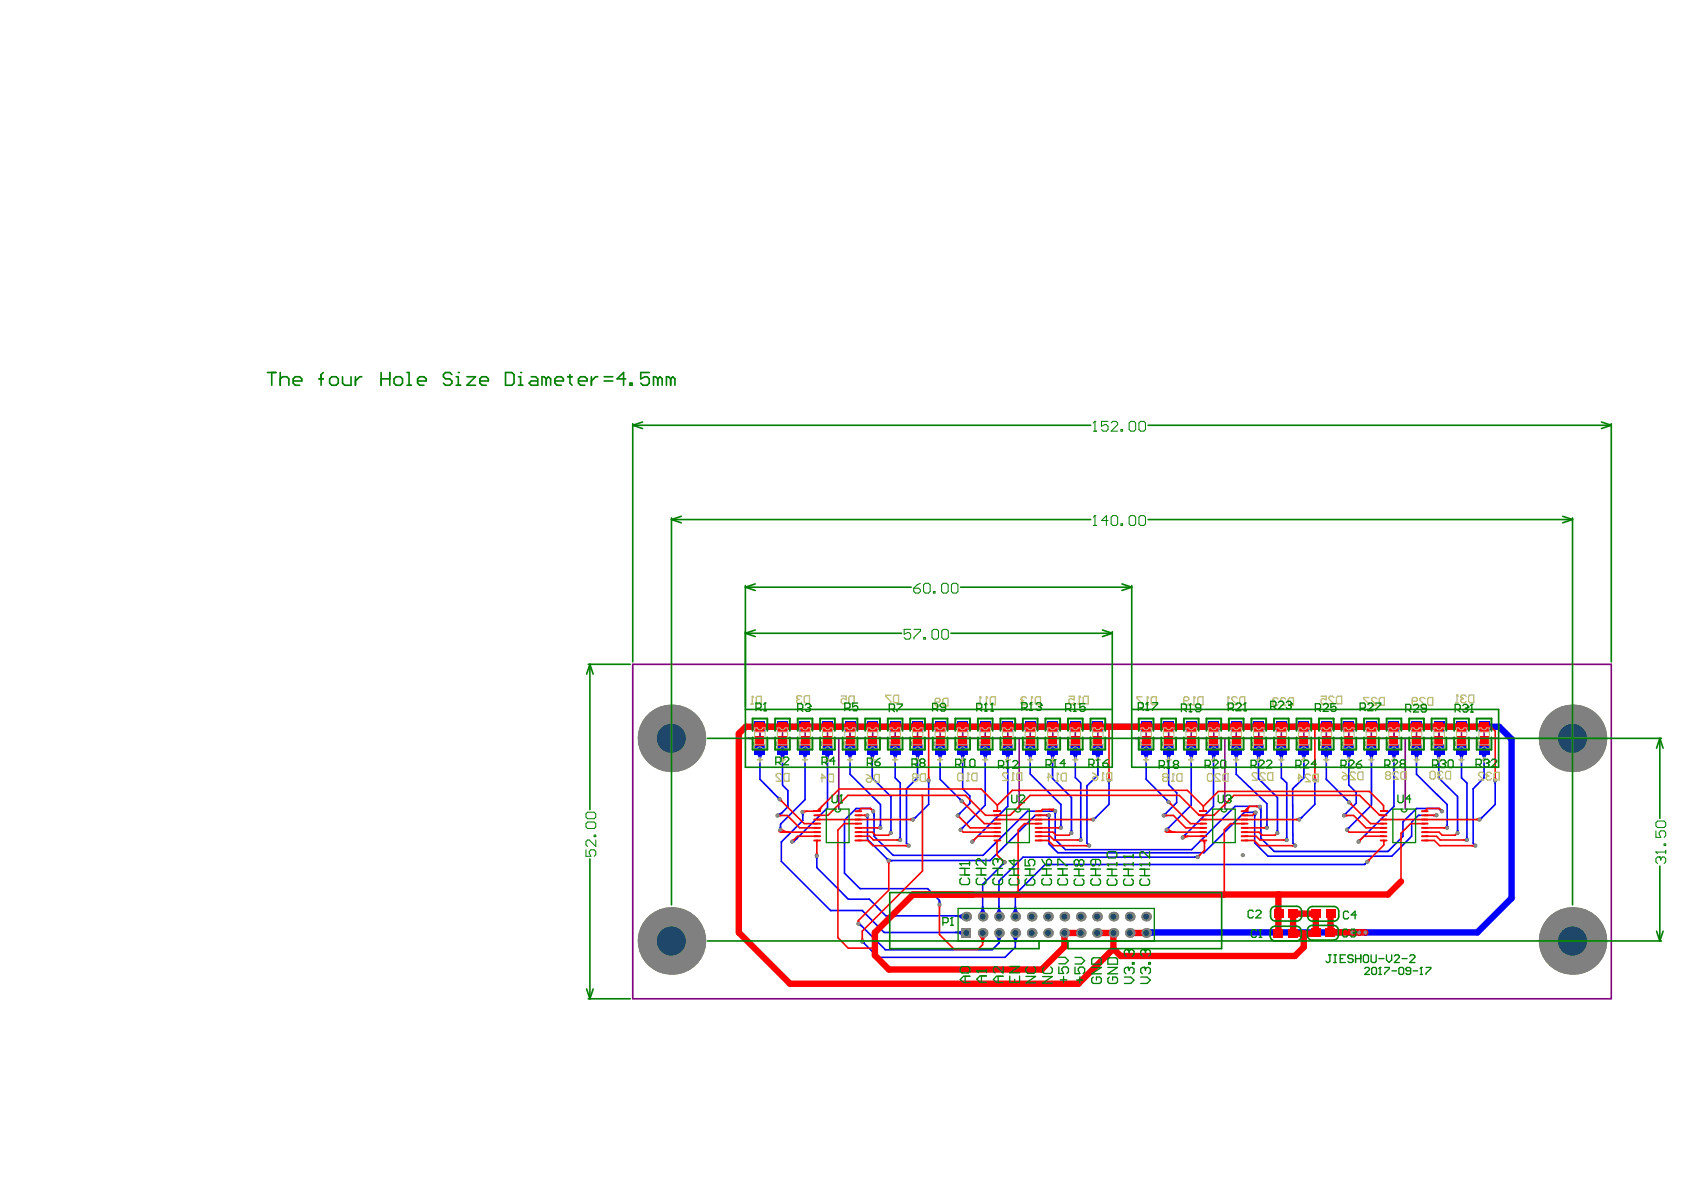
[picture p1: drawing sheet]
<svg xmlns="http://www.w3.org/2000/svg" width="297mm" height="210mm" viewBox="0 0 297 210" stroke-linecap="round" stroke-linejoin="round" font-family="sans-serif">
<path d="M111.6 117.2h172.6v59h-172.6z" fill="none" stroke="#800080" stroke-width=".29"/>
<g fill="#a6968d">
<circle cx="263.7" cy="137.7" r=".19"/>
<circle cx="231.9" cy="137.7" r=".18"/>
<circle cx="261" cy="144.6" r=".19"/>
<circle cx="229.2" cy="144.6" r=".18"/>
<circle cx="219.2" cy="150.8" r=".19"/>
<circle cx="195.6" cy="137.7" r=".19"/>
<circle cx="192.8" cy="144.6" r=".19"/>
<circle cx="163.8" cy="137.7" r=".19"/>
<circle cx="161" cy="144.6" r=".19"/>
<circle cx="240.8" cy="164.5" r=".18"/>
<circle cx="239.7" cy="164.5" r=".18"/>
<circle cx="238.5" cy="164.5" r=".18"/>
<circle cx="137.5" cy="141" r=".18"/>
<circle cx="133.1" cy="131.2" r=".19"/>
<circle cx="137" cy="131.2" r=".19"/>
<circle cx="137.1" cy="143.9" r=".19"/>
<circle cx="141" cy="131.2" r=".19"/>
<circle cx="137.7" cy="146.4" r=".19"/>
<circle cx="145" cy="131.2" r=".19"/>
<circle cx="139.7" cy="148.5" r=".19"/>
<circle cx="155.3" cy="146" r=".19"/>
<circle cx="148.9" cy="131.2" r=".18"/>
<circle cx="157.1" cy="146.9" r=".19"/>
<circle cx="152.9" cy="131.2" r=".19"/>
<circle cx="158.8" cy="148.2" r=".19"/>
<circle cx="156.9" cy="131.2" r=".19"/>
<circle cx="160.9" cy="131.2" r=".19"/>
<circle cx="160.3" cy="149.2" r=".19"/>
<circle cx="169.6" cy="141.3" r=".19"/>
<circle cx="164.9" cy="131.2" r=".19"/>
<circle cx="168.8" cy="131.2" r=".18"/>
<circle cx="168.9" cy="143.9" r=".19"/>
<circle cx="172.8" cy="131.2" r=".19"/>
<circle cx="169.4" cy="146.4" r=".19"/>
<circle cx="176.8" cy="131.2" r=".19"/>
<circle cx="171.5" cy="148.5" r=".19"/>
<circle cx="187.1" cy="146" r=".19"/>
<circle cx="180.8" cy="131.2" r=".19"/>
<circle cx="189" cy="146.9" r=".19"/>
<circle cx="184.7" cy="131.2" r=".18"/>
<circle cx="190.6" cy="148.2" r=".19"/>
<circle cx="188.7" cy="131.2" r=".19"/>
<circle cx="192.7" cy="131.2" r=".19"/>
<circle cx="192.1" cy="149.2" r=".19"/>
<circle cx="206.1" cy="141.5" r=".19"/>
<circle cx="201.2" cy="131.2" r=".18"/>
<circle cx="205.1" cy="131.2" r=".19"/>
<circle cx="205.3" cy="143.9" r=".19"/>
<circle cx="209.1" cy="131.2" r=".19"/>
<circle cx="205.8" cy="146.4" r=".19"/>
<circle cx="213.1" cy="131.2" r=".19"/>
<circle cx="208.6" cy="147.7" r=".19"/>
<circle cx="223.5" cy="146" r=".19"/>
<circle cx="217.1" cy="131.2" r=".19"/>
<circle cx="225.3" cy="146.9" r=".19"/>
<circle cx="221" cy="131.2" r=".18"/>
<circle cx="227" cy="148.2" r=".19"/>
<circle cx="225" cy="131.2" r=".19"/>
<circle cx="229" cy="131.2" r=".19"/>
<circle cx="228.5" cy="149.2" r=".19"/>
<circle cx="238" cy="141.5" r=".19"/>
<circle cx="233" cy="131.2" r=".19"/>
<circle cx="237" cy="131.2" r=".19"/>
<circle cx="237" cy="143.9" r=".19"/>
<circle cx="240.9" cy="131.2" r=".18"/>
<circle cx="237.6" cy="146.4" r=".19"/>
<circle cx="244.9" cy="131.2" r=".19"/>
<circle cx="239.6" cy="148.5" r=".19"/>
<circle cx="255.2" cy="146" r=".19"/>
<circle cx="248.9" cy="131.2" r=".19"/>
<circle cx="257.1" cy="146.9" r=".19"/>
<circle cx="252.8" cy="131.2" r=".19"/>
<circle cx="258.7" cy="148.2" r=".19"/>
<circle cx="256.8" cy="131.2" r=".18"/>
<circle cx="260.8" cy="131.2" r=".19"/>
<circle cx="260.2" cy="149.2" r=".19"/>
<circle cx="144.1" cy="150.9" r=".19"/>
<circle cx="177.2" cy="152.1" r=".19"/>
<circle cx="211.3" cy="151.2" r=".19"/>
<circle cx="241.2" cy="152" r=".19"/>
<circle cx="141.6" cy="143.2" r=".19"/>
<circle cx="222.2" cy="142.3" r=".19"/>
<circle cx="254.3" cy="143.1" r=".19"/>
<circle cx="186.1" cy="143" r=".19"/>
<circle cx="154" cy="143.1" r=".19"/>
<circle cx="165.7" cy="159.6" r=".18"/>
<circle cx="221.5" cy="143.3" r=".19"/>
<circle cx="253.4" cy="143.8" r=".19"/>
<circle cx="185" cy="143.8" r=".19"/>
<circle cx="156.8" cy="151.8" r=".19"/>
<circle cx="153" cy="143.8" r=".19"/>
<circle cx="151.4" cy="162.9" r=".19"/>
<circle cx="152.1" cy="166.1" r=".19"/>
</g>
<g fill="none" stroke="#800080" stroke-width=".29">
<path d="M131.5 130.2h64.7M134 128.2v4.1M138 128.2v4.1M142 128.2v4.1M146 128.2v4.1M147.9 130.2v12.5M149.9 128.2v4.1M153.9 128.2v4.1M157.9 128.2v4.1M161.8 128.2v4.1M165.8 128.2v4.1M169.8 128.2v4.1"/>
<path d="M173.8 128.2v4.1M177.8 128.2v4.1M179.8 130.2v12.5M181.7 128.2v4.1M185.7 128.2v4.1M189.7 128.2v4.1M193.7 128.2v4.1M199.6 130.2h64.7M202.2 128.2v4.1M206.1 128.2v4.1M210.1 128.2v4.1M214.1 128.2v4.1"/>
<path d="M216.1 130.2v12.5M218.1 128.2v4.1M222 128.2v4.1M226 128.2v4.1M230 128.2v4.1M233.9 128.2v4.1M237.9 128.2v4.1M241.9 128.2v4.1M245.9 128.2v4.1M247.9 130.2v12.5M249.9 128.2v4.1M253.8 128.2v4.1"/>
<path d="M257.8 128.2v4.1M261.8 128.2v4.1"/>
</g>
<g fill="none" stroke="#00f" stroke-width=".29">
<path d="M133 131.1a1.12 1.12 0 0 1 .3 1M133 131.1l.5 .3 .5 .1M133.1 131.4l.3 .1M133.1 131.2l.9 .9v5.4l3.5 3.5M133.3 131.2l.1 .3M133.4 131.4l.2 .8M133.5 132.8a1.84 1.84 0 0 1 .5 1.3 1.84 1.84 0 0 1 .6-1.3M133.7 132.6l.3 .8 .4-.8M137 131.1a1.12 1.12 0 0 1 .3 1M137 131.1l.5 .3 .5 .1M137 131.2l1 .9v6.4l1 1v2.8l-1.6 1.5h-.2M137.2 131.2l.2 .3-.4-.1"/>
<path d="M137.3 131.4l.2 .8M137.5 132.8a1.84 1.84 0 0 1 .5 1.3 1.84 1.84 0 0 1 .6-1.3M137.7 132.6l.3 .8 .4-.8M140.9 131.1l.5 .3 .6 .1M141 131.1a1.12 1.12 0 0 1 .3 1M141 131.4l.4 .1M141 131.2l1 .9v8.9l-4.3 4.4v.9M141.2 131.2l.2 .3M141.3 131.4l.2 .8M141.5 132.8a1.84 1.84 0 0 1 .5 1.3 1.67 1.67 0 0 1 .5-1.3M141.7 132.6l.3 .8v-.3l.3-.5M144.9 131.1l.5 .3 .6 .1"/>
<path d="M144.9 131.1a1.12 1.12 0 0 1 .3 1M145 131.2l1 .9v10.4l-6 6h-.3M145.2 131.2l.1 .3-.3-.1M145.3 131.4l.2 .8M145.4 132.8a1.84 1.84 0 0 1 .6 1.3 1.84 1.84 0 0 1 .5-1.3M145.6 132.6l.4 .8 .3-.8M148.9 131.1l.5 .3 .5 .1M148.9 131.1a1.12 1.12 0 0 1 .3 1M149 131.4l.3 .1M149 131.2l.9 .9v4.5l5.4 5.3v4.1M149.2 131.2l.1 .3M149.3 131.4l.2 .8"/>
<path d="M149.4 132.8a1.84 1.84 0 0 1 .5 1.3 1.84 1.84 0 0 1 .6-1.3M149.6 132.6l.3 .8 .4-.8M152.9 131.1a1.12 1.12 0 0 1 .3 1M152.9 131.1l.5 .3 .5 .1M152.9 131.2l1 .9v.2M153.1 131.2l.2 .3-.4-.1M153.2 131.4l.2 .8M153.4 132.8l.3 .6 .2 .6M153.6 132.6l.3 .7M153.9 132.3v4.9l3.2 3.3v6.4M154.3 132.6l-.3 .4-.1 .5M154.4 132.8a2.02 2.02 0 0 0-.5 1.4"/>
<path d="M156.8 131.1a1.12 1.12 0 0 1 .3 1M156.9 131.1l.4 .3 .6 .1M156.9 131.2l1 .9v5.1l.9 .9v10.1M157.1 131.2l.1 .3-.3-.1M157.2 131.4l.2 .8M157.4 132.8a1.84 1.84 0 0 1 .5 1.3 1.84 1.84 0 0 1 .5-1.3M157.6 132.6l.3 .8 .3-.8M160.8 131.1l.5 .3 .5 .1M160.8 131.1a1.12 1.12 0 0 1 .3 1M160.9 131.2l.9 .9v5.1l-1.9 1.9v9.6l.4 .4M161.1 131.2l.1 .3-.3-.1M161.2 131.4l.2 .8"/>
<path d="M161.3 132.8a1.84 1.84 0 0 1 .6 1.3M161.5 132.6l.4 .8M162.2 132.6l-.4 .8M162.4 132.8a1.84 1.84 0 0 0-.6 1.3M163.7 137.8l.1 .3 .2-.3M163.8 137.6v4.3l-2.8 2.7 .1-.1M164.8 131.1l.5 .3 .5 .1M164.8 131.1a1.12 1.12 0 0 1 .3 1M164.9 131.4l.3 .1M164.9 131.2l.9 .9v5.4l3.9 3.8M165.1 131.2l.1 .3M165.2 131.4l.2 .8"/>
<path d="M165.3 132.8a1.84 1.84 0 0 1 .5 1.3 1.84 1.84 0 0 1 .6-1.3M165.5 132.6l.3 .8 .4-.8M168.8 131.1a1.12 1.12 0 0 1 .3 1M168.8 131.1l.4 .3 .6 .1M168.8 131.4l.4 .1M168.8 131.2l1 .9v7l1.3 1.3v1.3l-2.2 2.1M169.1 131.2l.1 .3M169.1 131.4l.3 .8M169.3 132.8a1.84 1.84 0 0 1 .5 1.3 1.84 1.84 0 0 1 .5-1.3M169.5 132.6l.3 .8 .3-.8M172.7 131.1a1.12 1.12 0 0 1 .3 1M172.7 131.1l.5 .3 .6 .1"/>
<path d="M172.8 131.2l1 .9v9.9l-4.3 4.3M173 131.2l.1 .3-.3-.1M173.1 131.4l.2 .8M173.2 132.8a1.84 1.84 0 0 1 .6 1.3 1.84 1.84 0 0 1 .5-1.3M173.4 132.6l.4 .8 .3-.8M176.7 131.1a1.12 1.12 0 0 1 .3 1M176.7 131.1l.5 .3 .6 .1M176.8 131.4l.3 .1M176.8 131.2l1 .9v10.1l-6.3 6.3M177 131.2l.1 .3M177.1 131.4l.2 .8M177.2 132.8a1.84 1.84 0 0 1 .6 1.3 1.84 1.84 0 0 1 .5-1.3"/>
<path d="M177.4 132.6l.4 .8v-.3l.3-.5M180.7 131.1l.5 .3 .5 .1M180.7 131.1a1.12 1.12 0 0 1 .3 1M180.8 131.2l.9 .9v4.4l5.4 5.4v4.1M181 131.2l.1 .3-.3-.1M181.1 131.4l.2 .8M181.2 132.8a1.84 1.84 0 0 1 .5 1.3 1.84 1.84 0 0 1 .6-1.3M181.4 132.6l.3 .8 .1-.3 .3-.5M184.7 131.1l.4 .3 .6 .1M184.7 131.1a1.12 1.12 0 0 1 .3 1M184.7 131.2l1 .9v.2M184.9 131.2l.2 .3-.4-.1"/>
<path d="M185 131.4l.2 .8M185.1 132.8l.4 .6 .1 .6M185.4 132.6l.2 .7M185.7 132.3v5l3.3 3.4v6.2M186 132.6l-.2 .4-.1 .5M186.2 132.8a2.02 2.02 0 0 0-.6 1.4M188.6 131.1a1.12 1.12 0 0 1 .3 1M188.6 131.1l.5 .3 .6 .1M188.7 131.4l.3 .1M188.7 131.2l1 .9v5.1l.9 .9v10.1M188.9 131.2l.2 .3M189 131.4l.2 .8"/>
<path d="M189.1 132.8a1.84 1.84 0 0 1 .6 1.3 1.84 1.84 0 0 1 .5-1.3M189.3 132.6l.4 .8 .3-.8M192.6 131.1a1.12 1.12 0 0 1 .3 1M192.6 131.1l.5 .3 .6 .1M192.7 131.2l1 .9v4.6l-2 1.9v10.1l.4 .4M192.9 131.2l.1 .3-.3-.1M193 131.4l.2 .8M193.1 132.8a1.84 1.84 0 0 1 .6 1.3 1.84 1.84 0 0 1 .5-1.3M193.3 132.6l.4 .8 .3-.8M195.5 137.8l.1 .3M195.6 137.6v4.3l-2.7 2.7M195.8 137.8l-.2 .3"/>
<path d="M201.1 131.1l.5 .3 .6 .1M201.1 131.1a1.12 1.12 0 0 1 .3 1M201.2 131.4l.3 .1M201.2 131.2l1 .9v5.4l3.9 3.9M201.4 131.2l.1 .3M201.5 131.4l.2 .8M201.6 132.8a1.84 1.84 0 0 1 .6 1.3 1.84 1.84 0 0 1 .5-1.3M201.8 132.6l.4 .8 .3-.8M205.1 131.1a1.12 1.12 0 0 1 .3 1M205.1 131.1l.5 .3 .5 .1M205.2 131.4l.3 .1M205.2 131.2l.9 .9v6.3l1.5 1.4v1.8l-2.3 2.2"/>
<path d="M205.4 131.2l.1 .3M205.5 131.4l.2 .8M205.6 132.8a1.84 1.84 0 0 1 .5 1.3 1.84 1.84 0 0 1 .6-1.3M205.8 132.6l.3 .8 .4-.8M209.1 131.1a1.12 1.12 0 0 1 .3 1M209.1 131.1l.5 .3 .5 .1M209.1 131.2l1 .9v9.9l-4.3 4.3M209.3 131.2l.2 .3-.4-.1M209.4 131.4l.2 .8M209.6 132.8a1.84 1.84 0 0 1 .5 1.3 1.84 1.84 0 0 1 .6-1.3M209.8 132.6l.3 .8 .4-.8M213 131.1l.5 .3 .6 .1"/>
<path d="M213.1 131.1a1.12 1.12 0 0 1 .3 1M213.1 131.4l.3 .1M213.1 131.2l1 .9-.1 10.2-5.4 5.4M213.3 131.2l.2 .3M213.4 131.4l.2 .8M213.6 132.8l.3 .6 .2 .6M213.8 132.6l.3 .7M214.4 132.6l-.3 .4-.1 .5M214.6 132.8a1.96 1.96 0 0 0-.6 1.4M217 131.1l.5 .3 .6 .1M217 131.1a1.12 1.12 0 0 1 .3 1M217.1 131.2l1 .9v4.5l5.4 5.2v4.2"/>
<path d="M217.3 131.2l.1 .3-.3-.1M217.4 131.4l.2 .8M217.5 132.8a1.84 1.84 0 0 1 .6 1.3 1.84 1.84 0 0 1 .5-1.3M217.7 132.6l.4 .8 .3-.8M221 131.1l.5 .3 .5 .1M221 131.1a1.12 1.12 0 0 1 .3 1M221.1 131.4l.3 .1M221.1 131.2l.9 .9v.2M221.3 131.2l.1 .3M221.4 131.4l.2 .8M221.5 132.8l.3 .6 .2 .6M221.7 132.6l.3 .7"/>
<path d="M222 132.3v5l3.3 3.4v6.2M222.4 132.6l-.3 .4-.1 .5M222.6 132.8a2.02 2.02 0 0 0-.6 1.4M225 131.1a1.12 1.12 0 0 1 .3 1M225 131.1l.5 .3 .5 .1M225 131.2l1 .9v5.1l1 .9v10.1M225.2 131.2l.2 .3-.4-.1M225.3 131.4l.2 .8M225.5 132.8a1.84 1.84 0 0 1 .5 1.3 1.84 1.84 0 0 1 .6-1.3M225.7 132.6l.3 .8 .4-.8M228.9 131.1a1.12 1.12 0 0 1 .3 1M229 131.1l.4 .3 .6 .1"/>
<path d="M229 131.2l1 .9v5.1l-2 1.9 .1 9.6 .4 .4M229.2 131.2l.1 .3-.3-.1M229.3 131.4l.2 .8M229.5 132.8a1.84 1.84 0 0 1 .5 1.3 1.84 1.84 0 0 1 .5-1.3M229.7 132.6l.3 .8 .3-.8M231.8 137.8l.1 .3M231.9 137.6v4.3l-2.7 2.7M232.1 137.8l-.1 .3M232.9 131.1l.5 .3 .5 .1M232.9 131.1a1.12 1.12 0 0 1 .3 1M233 131.2l.9 .9v5.4l4.1 4M233.2 131.2l.1 .3-.3-.1"/>
<path d="M233.3 131.4l.2 .8M233.4 132.8a1.84 1.84 0 0 1 .6 1.3M233.6 132.6l.4 .8M234.3 132.6l-.4 .8M234.5 132.8a1.84 1.84 0 0 0-.6 1.3M236.9 131.1l.5 .3 .5 .1M236.9 131.1a1.12 1.12 0 0 1 .3 1M237 131.4l.3 .1M237 131.2l.9 .9v6.4l1.3 1.3v1.9l-2.1 2.1M237.2 131.2l.1 .3M237.3 131.4l.2 .8M237.4 132.8a1.84 1.84 0 0 1 .5 1.3 1.84 1.84 0 0 1 .6-1.3"/>
<path d="M237.6 132.6l.3 .8 .4-.8M240.9 131.1a1.12 1.12 0 0 1 .3 1M240.9 131.1l.4 .3 .6 .1M240.9 131.4l.4 .1M240.9 131.2l1 .9v9.9l-4.3 4.3M241.2 131.2l.1 .3M241.2 131.4l.3 .8M241.4 132.8a1.84 1.84 0 0 1 .5 1.3 1.84 1.84 0 0 1 .5-1.3M241.6 132.6l.3 .8 .3-.8M244.8 131.1a1.12 1.12 0 0 1 .3 1M244.8 131.1l.5 .3 .6 .1M244.9 131.2l1 .9v10.1l-6.3 6.3"/>
<path d="M245.1 131.2l.1 .3-.3-.1M245.2 131.4l.2 .8M245.3 132.8a1.84 1.84 0 0 1 .6 1.3 1.84 1.84 0 0 1 .5-1.3M245.5 132.6l.4 .8 .3-.8M248.8 131.1a1.12 1.12 0 0 1 .3 1M248.8 131.1l.5 .3 .6 .1M248.9 131.4l.3 .1M248.9 131.2l1 .9v4.5l5.4 5.3v4.1M249.1 131.2l.1 .3M249.2 131.4l.2 .8M249.3 132.8a1.84 1.84 0 0 1 .6 1.3 1.84 1.84 0 0 1 .5-1.3M249.5 132.6l.4 .8v-.3l.3-.5"/>
<path d="M252.8 131.1l.5 .3 .5 .1M252.8 131.1a1.12 1.12 0 0 1 .3 1M252.9 131.2l.9 .9v.2M253.1 131.2l.1 .3-.3-.1M253.2 131.4l.2 .8M253.3 132.8l.3 .6 .2 .6M253.5 132.6l.3 .7M253.8 132.3v4.9l3.3 3.3v6.4M254.2 132.6l-.3 .4-.1 .5M254.3 132.8a2.02 2.02 0 0 0-.5 1.4M256.8 131.1l.4 .3 .6 .1M256.8 131.1a1.12 1.12 0 0 1 .3 1"/>
<path d="M256.8 131.2l1 .9v5.1l.9 .9v10.1M257 131.2l.2 .3-.4-.1M257.1 131.4l.2 .8M257.3 132.8a1.84 1.84 0 0 1 .5 1.3 1.84 1.84 0 0 1 .5-1.3M257.5 132.6l.3 .8 .3-.8M260.7 131.1a1.12 1.12 0 0 1 .3 1M260.7 131.1l.5 .3 .6 .1M260.8 131.4l.3 .1M260.8 131.2l1 .9v5.1l-2 1.9v9.6l.4 .4M261 131.2l.2 .3M261.1 131.4l.2 .8M261.2 132.8a1.84 1.84 0 0 1 .6 1.3 1.84 1.84 0 0 1 .5-1.3"/>
<path d="M261.4 132.6l.4 .8 .3-.8M263.6 137.8l.1 .3M263.7 137.6v4.3l-2.6 2.7M263.9 137.8l-.2 .3M137.5 140.8l-.3-.2 .1 .4M137.5 143.8l-.3 .1M137.5 146.2l.2-.3 .1 .3M138 143.3l-.8 .3M140.1 148.4l-.4 .1M140.6 147.9l-.9 .3M141.4 143.4l.2 .4M141.6 143.2v1.5l-3.8 3.8v3.4l8.7 8.7h5.6l3.8 3.9h14.5"/>
<path d="M141.7 143.4l-.1 .2M143.9 151.1l.2 .3 .1-.3M144.1 150.9v2.1l5.5 5.6h3.7l3 2.9h14.1M152.9 144l.1 .3M153.2 144l-.2 .3M153.7 142.8l.1 .3M153.7 142.8l.3 .1M153.9 143.2l.3 .7M155.3 145.5l-.2 .4M155.3 145.5l.1 .4M156.4 151.5l.2 .3M156.4 151.5l.4 .1"/>
<path d="M156.9 151.7l.3 .1M157.1 146.5l-.1 .3M157.1 146.5l.2 .3M157.2 151.8l-.3 .2M158.8 147.7l-.2 .3M158.8 147.7l.1 .3M161.5 144.2l-.5 .2M165.7 159.1l-.1 .3M165.7 159.1l.2 .3M168.9 143.6l.4-.1-.2 .3M169.7 141.1l-.4-.1 .2 .3M169.8 146l-.3 .1"/>
<path d="M169.8 146l-.1 .3M171.5 148.2l.3-.1-.1 .4M176.2 159.9a1.76 1.76 0 0 0 .5 1.3M177 152.1l-.1 .3 .3-.1M177.2 152.1l-3.9 3.9v5.7M179.1 160l-.1 .6-.4 .6M179.1 160l.2 .6 .3 .6M184.6 143.8a.46 .46 0 0 1 .4 .5M184.9 143.7l-.3 .1M185.2 144l-.1 .3M185.8 143.1l.2 .1 .1 .3M186 142.9l-.4 .2"/>
<path d="M186.3 143.2l-.1 .3M187 145.9l.1-.4 .2 .4M188.8 146.8l.2-.3 .1 .3M190.6 147.7l-.1 .3M190.7 147.7l.1 .3M192.9 144.5l-.1 .1M193.3 144.2l-.5 .2M205.3 143.6l.3-.1-.1 .3M206.1 146l-.3 .1M206.1 146l-.1 .3M206.1 141.2l-.3-.1 .1 .3M208.9 147.4l-.3 .1"/>
<path d="M209 147.3l-.2 .4M210.8 151.2l.4 .1M211.1 151l.2 .2M211.1 151l-.3 .2M211.3 151.2h-30.9l-4.2 4.2v6.3M221.4 143.2l-.4 .1 .4 .1M221.6 142.2l.5 .2 .3 .8M223.3 145.9l.2-.4 .1 .4M225.2 146.8l.1-.3 .2 .3M226.8 148l.2-.3 .1 .3M229.2 144.5v.1M229.6 144.2l-.4 .2"/>
<path d="M237.4 143.5l-.3 .1M237.4 143.5l-.1 .3M237.6 141.2l.2 .3M237.7 141.2l.3 .1M237.9 146l-.3 .1M237.9 146l-.1 .3M240 148.1l-.4 .1M240 148.1l-.1 .4M241 152l-.1 .3 .3-.1M241.2 152l-.5 .5h-56.4l-5.2 5.2v4M253 143.8l.3 .1M253.3 143.7l-.5 .1"/>
<path d="M253.4 143.8h-3.2l-1.2 1.2v2.5l-3.5 3.5h-21.9l-2.3-2.3v-4.8l.2-.2v-.4h-2l-7.1 7.1h-25.8l-1.6-1.5v-5.1h-2.4l-8 8h-17.8l-3.8-3.8v-4.2M254.3 143.1h.1M254.3 142.9l-.3-.1 .1 .3M254.3 143.1l-.5-.5h-3.9l-2.4 2.4v2.5l-2.7 2.7h-20.1l-2.3-2.4v-5.6h-4.5l-7.7 7.7h-22.3l-1.8-1.8v-5.1l-4.9 .1-7.8 7.8h-15.9l-3.3-3.4v-4.3l-.7-.6h-2.5l-2 2.1v9.3l2.7 2.8h11.9l2.1 2v.7M255.1 145.9l.2-.4 .1 .4M257.1 146.5l-.1 .3M257.1 146.5l.2 .3M258.6 148l.2-.3 .1 .3M261 144.5v.1M261.5 144.2l-.5 .2M151.4 162.8h.1M151.4 163.1l.6 .2"/>
<path d="M151.4 162.8v.1M151.4 162.8l4.8 4.7h18.8l1.2-1.2v-1.7M152.1 166.1h.1M152.1 166.3l.3 .1M152.3 166.1l.1 .3M168.4 161.5a2.19 2.19 0 0 1 1.5 .7M168.5 164.5a1.99 1.99 0 0 1 1.4 .6M169.2 164.5l.5 .1 .4 .3M169.9 164.1l-.4 .3-.6 .1M169.9 161.2l-.8 .3 .6 .1 .4 .4M172.8 161.2l.4-.6 .2-.6 .1 .6 .4 .6M173 161.4l.3-.7 .3 .7"/>
<path d="M175.7 165.1l.4 .5 .1 .7M175.9 164.9l.3 .7M176.2 160.7l-.3 .7M176.2 160.6l.3 .8M176.2 160l-.1 .6-.4 .6M176.5 164.9l-.3 .7M176.7 165.1l-.3 .5-.2 .7M178.6 165.1l.4 .5 .1 .7M178.8 164.9l.3 .7M179.1 160.7l-.3 .7M179.1 164.6v2.5l-1.8 1.8h-22.4l-2.8-2.8M179.1 160.7l.3 .7"/>
<path d="M179.4 164.9l-.3 .7M179.6 165.1l-.3 .5-.2 .7"/>
</g>
<path d="M134 128.2h130.4l2.2 2.2v28.1l-6 6-58.4 .1M203.1 164.5l-.7 .3" fill="none" stroke="#00f" stroke-width="1.1"/>
<circle cx="263.7" cy="137.7" r=".36" fill="#808080"/>
<circle cx="263.7" cy="137.7" r=".19" fill="#a6968d"/>
<circle cx="231.9" cy="137.7" r=".35" fill="#808080"/>
<circle cx="231.9" cy="137.7" r=".18" fill="#a6968d"/>
<circle cx="261" cy="144.6" r=".36" fill="#808080"/>
<circle cx="261" cy="144.6" r=".19" fill="#a6968d"/>
<circle cx="229.2" cy="144.6" r=".35" fill="#808080"/>
<circle cx="229.2" cy="144.6" r=".18" fill="#a6968d"/>
<circle cx="219.2" cy="150.8" r=".35" fill="#808080"/>
<circle cx="219.2" cy="150.8" r=".19" fill="#a6968d"/>
<circle cx="195.6" cy="137.7" r=".35" fill="#808080"/>
<circle cx="195.6" cy="137.7" r=".19" fill="#a6968d"/>
<circle cx="192.8" cy="144.6" r=".35" fill="#808080"/>
<circle cx="192.8" cy="144.6" r=".19" fill="#a6968d"/>
<circle cx="163.8" cy="137.7" r=".36" fill="#808080"/>
<circle cx="163.8" cy="137.7" r=".19" fill="#a6968d"/>
<circle cx="161" cy="144.6" r=".36" fill="#808080"/>
<circle cx="161" cy="144.6" r=".19" fill="#a6968d"/>
<circle cx="240.8" cy="164.5" r=".35" fill="#808080"/>
<circle cx="240.8" cy="164.5" r=".18" fill="#a6968d"/>
<circle cx="239.7" cy="164.5" r=".35" fill="#808080"/>
<circle cx="239.7" cy="164.5" r=".18" fill="#a6968d"/>
<circle cx="238.5" cy="164.5" r=".35" fill="#808080"/>
<circle cx="238.5" cy="164.5" r=".18" fill="#a6968d"/>
<circle cx="137.5" cy="141" r=".35" fill="#808080"/>
<circle cx="137.5" cy="141" r=".18" fill="#a6968d"/>
<circle cx="133.1" cy="131.2" r=".36" fill="#808080"/>
<circle cx="133.1" cy="131.2" r=".19" fill="#a6968d"/>
<circle cx="137" cy="131.2" r=".36" fill="#808080"/>
<circle cx="137" cy="131.2" r=".19" fill="#a6968d"/>
<circle cx="137.1" cy="143.9" r=".36" fill="#808080"/>
<circle cx="137.1" cy="143.9" r=".19" fill="#a6968d"/>
<circle cx="141" cy="131.2" r=".36" fill="#808080"/>
<circle cx="141" cy="131.2" r=".19" fill="#a6968d"/>
<circle cx="137.7" cy="146.4" r=".36" fill="#808080"/>
<circle cx="137.7" cy="146.4" r=".19" fill="#a6968d"/>
<circle cx="145" cy="131.2" r=".35" fill="#808080"/>
<circle cx="145" cy="131.2" r=".19" fill="#a6968d"/>
<circle cx="139.7" cy="148.5" r=".36" fill="#808080"/>
<circle cx="139.7" cy="148.5" r=".19" fill="#a6968d"/>
<circle cx="155.3" cy="146" r=".36" fill="#808080"/>
<circle cx="155.3" cy="146" r=".19" fill="#a6968d"/>
<circle cx="148.9" cy="131.2" r=".35" fill="#808080"/>
<circle cx="148.9" cy="131.2" r=".18" fill="#a6968d"/>
<circle cx="157.1" cy="146.9" r=".36" fill="#808080"/>
<circle cx="157.1" cy="146.9" r=".19" fill="#a6968d"/>
<circle cx="152.9" cy="131.2" r=".36" fill="#808080"/>
<circle cx="152.9" cy="131.2" r=".19" fill="#a6968d"/>
<circle cx="158.8" cy="148.2" r=".36" fill="#808080"/>
<circle cx="158.8" cy="148.2" r=".19" fill="#a6968d"/>
<circle cx="156.9" cy="131.2" r=".36" fill="#808080"/>
<circle cx="156.9" cy="131.2" r=".19" fill="#a6968d"/>
<circle cx="160.9" cy="131.2" r=".36" fill="#808080"/>
<circle cx="160.9" cy="131.2" r=".19" fill="#a6968d"/>
<circle cx="160.3" cy="149.2" r=".36" fill="#808080"/>
<circle cx="160.3" cy="149.2" r=".19" fill="#a6968d"/>
<circle cx="169.6" cy="141.3" r=".36" fill="#808080"/>
<circle cx="169.6" cy="141.3" r=".19" fill="#a6968d"/>
<circle cx="164.8" cy="131.2" r=".35" fill="#808080"/>
<circle cx="164.9" cy="131.2" r=".19" fill="#a6968d"/>
<circle cx="168.8" cy="131.2" r=".35" fill="#808080"/>
<circle cx="168.8" cy="131.2" r=".18" fill="#a6968d"/>
<circle cx="168.9" cy="143.9" r=".36" fill="#808080"/>
<circle cx="168.9" cy="143.9" r=".19" fill="#a6968d"/>
<circle cx="172.8" cy="131.2" r=".36" fill="#808080"/>
<circle cx="172.8" cy="131.2" r=".19" fill="#a6968d"/>
<circle cx="169.4" cy="146.4" r=".36" fill="#808080"/>
<circle cx="169.4" cy="146.4" r=".19" fill="#a6968d"/>
<circle cx="176.8" cy="131.2" r=".36" fill="#808080"/>
<circle cx="176.8" cy="131.2" r=".19" fill="#a6968d"/>
<circle cx="171.5" cy="148.5" r=".36" fill="#808080"/>
<circle cx="171.5" cy="148.5" r=".19" fill="#a6968d"/>
<circle cx="187.1" cy="146" r=".36" fill="#808080"/>
<circle cx="187.1" cy="146" r=".19" fill="#a6968d"/>
<circle cx="180.8" cy="131.2" r=".36" fill="#808080"/>
<circle cx="180.8" cy="131.2" r=".19" fill="#a6968d"/>
<circle cx="189" cy="146.9" r=".36" fill="#808080"/>
<circle cx="189" cy="146.9" r=".19" fill="#a6968d"/>
<circle cx="184.7" cy="131.2" r=".35" fill="#808080"/>
<circle cx="184.7" cy="131.2" r=".18" fill="#a6968d"/>
<circle cx="190.6" cy="148.2" r=".36" fill="#808080"/>
<circle cx="190.6" cy="148.2" r=".19" fill="#a6968d"/>
<circle cx="188.7" cy="131.2" r=".35" fill="#808080"/>
<circle cx="188.7" cy="131.2" r=".19" fill="#a6968d"/>
<circle cx="192.7" cy="131.2" r=".36" fill="#808080"/>
<circle cx="192.7" cy="131.2" r=".19" fill="#a6968d"/>
<circle cx="192.1" cy="149.2" r=".36" fill="#808080"/>
<circle cx="192.1" cy="149.2" r=".19" fill="#a6968d"/>
<circle cx="206.1" cy="141.5" r=".35" fill="#808080"/>
<circle cx="206.1" cy="141.5" r=".19" fill="#a6968d"/>
<circle cx="201.2" cy="131.2" r=".35" fill="#808080"/>
<circle cx="201.2" cy="131.2" r=".18" fill="#a6968d"/>
<circle cx="205.1" cy="131.2" r=".36" fill="#808080"/>
<circle cx="205.1" cy="131.2" r=".19" fill="#a6968d"/>
<circle cx="205.3" cy="143.9" r=".36" fill="#808080"/>
<circle cx="205.3" cy="143.9" r=".19" fill="#a6968d"/>
<circle cx="209.1" cy="131.2" r=".36" fill="#808080"/>
<circle cx="209.1" cy="131.2" r=".19" fill="#a6968d"/>
<circle cx="205.8" cy="146.4" r=".36" fill="#808080"/>
<circle cx="205.8" cy="146.4" r=".19" fill="#a6968d"/>
<circle cx="213.1" cy="131.2" r=".36" fill="#808080"/>
<circle cx="213.1" cy="131.2" r=".19" fill="#a6968d"/>
<circle cx="208.6" cy="147.7" r=".36" fill="#808080"/>
<circle cx="208.6" cy="147.7" r=".19" fill="#a6968d"/>
<circle cx="223.5" cy="146" r=".36" fill="#808080"/>
<circle cx="223.5" cy="146" r=".19" fill="#a6968d"/>
<circle cx="217.1" cy="131.2" r=".35" fill="#808080"/>
<circle cx="217.1" cy="131.2" r=".19" fill="#a6968d"/>
<circle cx="225.3" cy="146.9" r=".36" fill="#808080"/>
<circle cx="225.3" cy="146.9" r=".19" fill="#a6968d"/>
<circle cx="221" cy="131.2" r=".35" fill="#808080"/>
<circle cx="221" cy="131.2" r=".18" fill="#a6968d"/>
<circle cx="227" cy="148.2" r=".36" fill="#808080"/>
<circle cx="227" cy="148.2" r=".19" fill="#a6968d"/>
<circle cx="225" cy="131.2" r=".36" fill="#808080"/>
<circle cx="225" cy="131.2" r=".19" fill="#a6968d"/>
<circle cx="229" cy="131.2" r=".36" fill="#808080"/>
<circle cx="229" cy="131.2" r=".19" fill="#a6968d"/>
<circle cx="228.5" cy="149.2" r=".36" fill="#808080"/>
<circle cx="228.5" cy="149.2" r=".19" fill="#a6968d"/>
<circle cx="238" cy="141.5" r=".36" fill="#808080"/>
<circle cx="238" cy="141.5" r=".19" fill="#a6968d"/>
<circle cx="233" cy="131.2" r=".36" fill="#808080"/>
<circle cx="233" cy="131.2" r=".19" fill="#a6968d"/>
<circle cx="236.9" cy="131.2" r=".35" fill="#808080"/>
<circle cx="237" cy="131.2" r=".19" fill="#a6968d"/>
<circle cx="237.1" cy="143.9" r=".35" fill="#808080"/>
<circle cx="237" cy="143.9" r=".19" fill="#a6968d"/>
<circle cx="240.9" cy="131.2" r=".35" fill="#808080"/>
<circle cx="240.9" cy="131.2" r=".18" fill="#a6968d"/>
<circle cx="237.6" cy="146.4" r=".35" fill="#808080"/>
<circle cx="237.6" cy="146.4" r=".19" fill="#a6968d"/>
<circle cx="244.9" cy="131.2" r=".36" fill="#808080"/>
<circle cx="244.9" cy="131.2" r=".19" fill="#a6968d"/>
<circle cx="239.6" cy="148.5" r=".35" fill="#808080"/>
<circle cx="239.6" cy="148.5" r=".19" fill="#a6968d"/>
<circle cx="255.3" cy="146" r=".35" fill="#808080"/>
<circle cx="255.2" cy="146" r=".19" fill="#a6968d"/>
<circle cx="248.9" cy="131.2" r=".36" fill="#808080"/>
<circle cx="248.9" cy="131.2" r=".19" fill="#a6968d"/>
<circle cx="257.1" cy="146.9" r=".35" fill="#808080"/>
<circle cx="257.1" cy="146.9" r=".19" fill="#a6968d"/>
<circle cx="252.8" cy="131.2" r=".36" fill="#808080"/>
<circle cx="252.8" cy="131.2" r=".19" fill="#a6968d"/>
<circle cx="258.7" cy="148.2" r=".35" fill="#808080"/>
<circle cx="258.7" cy="148.2" r=".19" fill="#a6968d"/>
<circle cx="256.8" cy="131.2" r=".35" fill="#808080"/>
<circle cx="256.8" cy="131.2" r=".18" fill="#a6968d"/>
<circle cx="260.8" cy="131.2" r=".35" fill="#808080"/>
<circle cx="260.8" cy="131.2" r=".19" fill="#a6968d"/>
<circle cx="260.2" cy="149.2" r=".35" fill="#808080"/>
<circle cx="260.2" cy="149.2" r=".19" fill="#a6968d"/>
<circle cx="144.1" cy="150.9" r=".36" fill="#808080"/>
<circle cx="144.1" cy="150.9" r=".19" fill="#a6968d"/>
<circle cx="177.2" cy="152.1" r=".36" fill="#808080"/>
<circle cx="177.2" cy="152.1" r=".19" fill="#a6968d"/>
<circle cx="211.3" cy="151.2" r=".36" fill="#808080"/>
<circle cx="211.3" cy="151.2" r=".19" fill="#a6968d"/>
<circle cx="241.2" cy="152" r=".36" fill="#808080"/>
<circle cx="241.2" cy="152" r=".19" fill="#a6968d"/>
<circle cx="141.6" cy="143.2" r=".36" fill="#808080"/>
<circle cx="141.6" cy="143.2" r=".19" fill="#a6968d"/>
<circle cx="222.2" cy="142.3" r=".36" fill="#808080"/>
<circle cx="222.2" cy="142.3" r=".19" fill="#a6968d"/>
<circle cx="254.3" cy="143.1" r=".35" fill="#808080"/>
<circle cx="254.3" cy="143.1" r=".19" fill="#a6968d"/>
<circle cx="186.1" cy="143" r=".36" fill="#808080"/>
<circle cx="186.1" cy="143" r=".19" fill="#a6968d"/>
<circle cx="154" cy="143.1" r=".36" fill="#808080"/>
<circle cx="154" cy="143.1" r=".19" fill="#a6968d"/>
<circle cx="165.7" cy="159.6" r=".35" fill="#808080"/>
<circle cx="165.7" cy="159.6" r=".18" fill="#a6968d"/>
<circle cx="221.5" cy="143.3" r=".36" fill="#808080"/>
<circle cx="221.5" cy="143.3" r=".19" fill="#a6968d"/>
<circle cx="253.4" cy="143.8" r=".35" fill="#808080"/>
<circle cx="253.4" cy="143.8" r=".19" fill="#a6968d"/>
<circle cx="185" cy="143.8" r=".36" fill="#808080"/>
<circle cx="185" cy="143.8" r=".19" fill="#a6968d"/>
<circle cx="156.8" cy="151.8" r=".36" fill="#808080"/>
<circle cx="156.8" cy="151.8" r=".19" fill="#a6968d"/>
<circle cx="153" cy="143.8" r=".35" fill="#808080"/>
<circle cx="153" cy="143.8" r=".19" fill="#a6968d"/>
<circle cx="151.4" cy="162.9" r=".36" fill="#808080"/>
<circle cx="151.4" cy="162.9" r=".19" fill="#a6968d"/>
<circle cx="152.1" cy="166.1" r=".36" fill="#808080"/>
<circle cx="152.1" cy="166.1" r=".19" fill="#a6968d"/>
<circle cx="176.2" cy="161.7" r=".85" fill="#808080"/>
<circle cx="176.2" cy="161.7" r=".52" fill="#1f4769"/>
<circle cx="173.3" cy="161.7" r=".85" fill="#808080"/>
<circle cx="173.3" cy="161.7" r=".52" fill="#1f4769"/>
<circle cx="170.4" cy="161.7" r=".85" fill="#808080"/>
<circle cx="170.4" cy="161.7" r=".52" fill="#1f4769"/>
<circle cx="184.9" cy="161.7" r=".85" fill="#808080"/>
<circle cx="184.9" cy="161.7" r=".52" fill="#1f4769"/>
<circle cx="182" cy="161.7" r=".85" fill="#808080"/>
<circle cx="182" cy="161.7" r=".52" fill="#1f4769"/>
<circle cx="193.5" cy="161.7" r=".85" fill="#808080"/>
<circle cx="193.5" cy="161.7" r=".52" fill="#1f4769"/>
<circle cx="190.6" cy="161.7" r=".85" fill="#808080"/>
<circle cx="190.6" cy="161.7" r=".52" fill="#1f4769"/>
<circle cx="202.2" cy="161.7" r=".85" fill="#808080"/>
<circle cx="202.2" cy="161.7" r=".52" fill="#1f4769"/>
<circle cx="199.3" cy="161.7" r=".85" fill="#808080"/>
<circle cx="199.3" cy="161.7" r=".52" fill="#1f4769"/>
<circle cx="176.2" cy="164.6" r=".85" fill="#808080"/>
<circle cx="176.2" cy="164.6" r=".52" fill="#1f4769"/>
<circle cx="173.3" cy="164.6" r=".85" fill="#808080"/>
<circle cx="173.3" cy="164.6" r=".52" fill="#1f4769"/>
<path d="M169.6 163.7h1.7v1.7h-1.7z" fill-rule="evenodd" fill="#808080"/>
<circle cx="170.4" cy="164.6" r=".52" fill="#1f4769"/>
<circle cx="184.9" cy="164.6" r=".85" fill="#808080"/>
<circle cx="184.9" cy="164.6" r=".52" fill="#1f4769"/>
<circle cx="182" cy="164.6" r=".85" fill="#808080"/>
<circle cx="182" cy="164.6" r=".52" fill="#1f4769"/>
<circle cx="193.5" cy="164.6" r=".85" fill="#808080"/>
<circle cx="193.5" cy="164.6" r=".52" fill="#1f4769"/>
<circle cx="190.6" cy="164.6" r=".85" fill="#808080"/>
<circle cx="190.6" cy="164.6" r=".52" fill="#1f4769"/>
<circle cx="202.2" cy="164.6" r=".85" fill="#808080"/>
<circle cx="202.2" cy="164.6" r=".52" fill="#1f4769"/>
<circle cx="199.3" cy="164.6" r=".85" fill="#808080"/>
<circle cx="199.3" cy="164.6" r=".52" fill="#1f4769"/>
<circle cx="187.7" cy="161.7" r=".85" fill="#808080"/>
<circle cx="187.7" cy="161.7" r=".52" fill="#1f4769"/>
<circle cx="179.1" cy="161.7" r=".85" fill="#808080"/>
<circle cx="179.1" cy="161.7" r=".52" fill="#1f4769"/>
<circle cx="196.4" cy="161.7" r=".85" fill="#808080"/>
<circle cx="196.4" cy="161.7" r=".52" fill="#1f4769"/>
<circle cx="187.7" cy="164.6" r=".85" fill="#808080"/>
<circle cx="187.7" cy="164.6" r=".52" fill="#1f4769"/>
<circle cx="179.1" cy="164.6" r=".85" fill="#808080"/>
<circle cx="179.1" cy="164.6" r=".52" fill="#1f4769"/>
<circle cx="196.4" cy="164.6" r=".85" fill="#808080"/>
<circle cx="196.4" cy="164.6" r=".52" fill="#1f4769"/>
<circle cx="277.4" cy="130.2" r="6" fill="#808080"/>
<circle cx="277.4" cy="130.2" r="2.57" fill="#1f4769"/>
<circle cx="277.4" cy="166" r="6" fill="#808080"/>
<circle cx="277.4" cy="166" r="2.57" fill="#1f4769"/>
<circle cx="118.4" cy="130.2" r="6" fill="#808080"/>
<circle cx="118.4" cy="130.2" r="2.57" fill="#1f4769"/>
<circle cx="118.4" cy="166" r="6" fill="#808080"/>
<circle cx="118.4" cy="166" r="2.57" fill="#1f4769"/>
<g fill="#00f">
<path d="M145.1 131.4h1.8v1.8h-1.8z" fill-rule="evenodd"/>
<path d="M188.8 131.4h1.8v1.8h-1.8z" fill-rule="evenodd"/>
<path d="M221.1 131.4h1.9v1.8h-1.9z" fill-rule="evenodd"/>
<path d="M145.1 127.3h1.8v1.8h-1.8z" fill-rule="evenodd"/>
<path d="M188.8 127.3h1.8v1.8h-1.8z" fill-rule="evenodd"/>
<path d="M221.1 127.3h1.9v1.8h-1.9z" fill-rule="evenodd"/>
<path d="M137.1 131.4h1.8v1.8h-1.8z" fill-rule="evenodd"/>
<path d="M133.1 131.4h1.8v1.8h-1.8z" fill-rule="evenodd"/>
<path d="M153 131.4h1.8v1.8h-1.8z" fill-rule="evenodd"/>
<path d="M157 131.4h1.8v1.8h-1.8z" fill-rule="evenodd"/>
<path d="M161 131.4h1.8v1.8h-1.8z" fill-rule="evenodd"/>
<path d="M164.9 131.4h1.8v1.8h-1.8z" fill-rule="evenodd"/>
<path d="M172.9 131.4h1.8v1.8h-1.8z" fill-rule="evenodd"/>
<path d="M180.8 131.4h1.8v1.8h-1.8z" fill-rule="evenodd"/>
<path d="M184.8 131.4h1.8v1.8h-1.8z" fill-rule="evenodd"/>
<path d="M192.7 131.4h1.9v1.8h-1.9z" fill-rule="evenodd"/>
<path d="M201.3 131.4h1.8v1.8h-1.8z" fill-rule="evenodd"/>
<path d="M209.2 131.4h1.8v1.8h-1.8z" fill-rule="evenodd"/>
<path d="M217.2 131.4h1.8v1.8h-1.8z" fill-rule="evenodd"/>
<path d="M225.1 131.4h1.8v1.8h-1.8z" fill-rule="evenodd"/>
<path d="M229.1 131.4h1.8v1.8h-1.8z" fill-rule="evenodd"/>
<path d="M237 131.4h1.8v1.8h-1.8z" fill-rule="evenodd"/>
<path d="M245 131.4h1.8v1.8h-1.8z" fill-rule="evenodd"/>
<path d="M248.9 131.4h1.9v1.8h-1.9z" fill-rule="evenodd"/>
<path d="M252.9 131.4h1.8v1.8h-1.8z" fill-rule="evenodd"/>
<path d="M256.9 131.4h1.8v1.8h-1.8z" fill-rule="evenodd"/>
<path d="M137.1 127.3h1.8v1.8h-1.8z" fill-rule="evenodd"/>
<path d="M133.1 127.3h1.8v1.8h-1.8z" fill-rule="evenodd"/>
<path d="M153 127.3h1.8v1.8h-1.8z" fill-rule="evenodd"/>
<path d="M157 127.3h1.8v1.8h-1.8z" fill-rule="evenodd"/>
<path d="M161 127.3h1.8v1.8h-1.8z" fill-rule="evenodd"/>
<path d="M164.9 127.3h1.8v1.8h-1.8z" fill-rule="evenodd"/>
<path d="M172.9 127.3h1.8v1.8h-1.8z" fill-rule="evenodd"/>
<path d="M180.8 127.3h1.8v1.8h-1.8z" fill-rule="evenodd"/>
<path d="M184.8 127.3h1.8v1.8h-1.8z" fill-rule="evenodd"/>
<path d="M192.7 127.3h1.9v1.8h-1.9z" fill-rule="evenodd"/>
<path d="M201.3 127.3h1.8v1.8h-1.8z" fill-rule="evenodd"/>
<path d="M209.2 127.3h1.8v1.8h-1.8z" fill-rule="evenodd"/>
<path d="M217.2 127.3h1.8v1.8h-1.8z" fill-rule="evenodd"/>
<path d="M225.1 127.3h1.8v1.8h-1.8z" fill-rule="evenodd"/>
<path d="M229.1 127.3h1.8v1.8h-1.8z" fill-rule="evenodd"/>
<path d="M237 127.3h1.8v1.8h-1.8z" fill-rule="evenodd"/>
<path d="M245 127.3h1.8v1.8h-1.8z" fill-rule="evenodd"/>
<path d="M248.9 127.3h1.9v1.8h-1.9z" fill-rule="evenodd"/>
<path d="M252.9 127.3h1.8v1.8h-1.8z" fill-rule="evenodd"/>
<path d="M256.9 127.3h1.8v1.8h-1.8z" fill-rule="evenodd"/>
<path d="M141.1 131.4h1.8v1.8h-1.8z" fill-rule="evenodd"/>
<path d="M149 131.4h1.9v1.8h-1.9z" fill-rule="evenodd"/>
<path d="M168.9 131.4h1.8v1.8h-1.8z" fill-rule="evenodd"/>
<path d="M176.8 131.4h1.9v1.8h-1.9z" fill-rule="evenodd"/>
<path d="M205.2 131.4h1.8v1.8h-1.8z" fill-rule="evenodd"/>
<path d="M213.2 131.4h1.8v1.8h-1.8z" fill-rule="evenodd"/>
<path d="M233.1 131.4h1.8v1.8h-1.8z" fill-rule="evenodd"/>
<path d="M241 131.4h1.8v1.8h-1.8z" fill-rule="evenodd"/>
<path d="M260.9 131.4h1.8v1.8h-1.8z" fill-rule="evenodd"/>
<path d="M141.1 127.3h1.8v1.8h-1.8z" fill-rule="evenodd"/>
<path d="M149 127.3h1.9v1.8h-1.9z" fill-rule="evenodd"/>
<path d="M168.9 127.3h1.8v1.8h-1.8z" fill-rule="evenodd"/>
<path d="M176.8 127.3h1.9v1.8h-1.9z" fill-rule="evenodd"/>
<path d="M205.2 127.3h1.8v1.8h-1.8z" fill-rule="evenodd"/>
<path d="M213.2 127.3h1.8v1.8h-1.8z" fill-rule="evenodd"/>
<path d="M233.1 127.3h1.8v1.8h-1.8z" fill-rule="evenodd"/>
<path d="M241 127.3h1.8v1.8h-1.8z" fill-rule="evenodd"/>
<path d="M260.9 127.3h1.8v1.8h-1.8z" fill-rule="evenodd"/>
</g>
<g fill="none" stroke="#f00" stroke-width=".29">
<path d="M133.9 131.2l-.3-.1-.6 .2M134 130.9l-.2-.1-.5 .2M134 130.8h-.5l-.4 .4M137.8 131.2l-.2-.1-.6 .2M138 130.9l-.2-.1-.5 .2M138 130.8h-.5l-.5 .4M141.8 131.2l-.3-.1-.5 .2M142 130.9l-.3-.1-.5 .2M142 130.8h-.5l-.5 .4M145.8 131.2l-.3-.1-.5 .2M146 130.8h-.6l-.4 .4M146 130.9l-.3-.1-.5 .2"/>
<path d="M149.8 131.2l-.3-.1-.6 .2M149.9 130.9l-.2-.1-.5 .2M149.9 130.8h-.5l-.4 .4M153.7 131.2l-.2-.1-.6 .2M153.9 130.9l-.3-.1-.5 .2M153.9 130.8h-.5l-.5 .4M157.7 131.2l-.3-.1-.5 .2M157.9 130.9l-.3-.1-.5 .2M157.9 130.8h-.6l-.4 .4M161.7 131.2l-.3-.1-.5 .2M161.8 130.8h-.5l-.4 .4M161.9 130.9l-.3-.1-.5 .2"/>
<path d="M163.7 137.5l.1-.3 .2 .3M163.8 128.2v9.2M165.7 131.2l-.3-.1-.6 .2M165.8 130.8h-.5l-.4 .4M165.8 130.9l-.2-.1-.5 .2M169.7 131.2l-.3-.1-.6 .2M169.8 130.9l-.3-.1-.5 .2M169.8 130.8h-.5l-.5 .4M173.6 131.2l-.3-.1-.5 .2M173.8 130.9l-.3-.1-.5 .2M173.8 130.8h-.6l-.4 .4M177.6 131.2l-.3-.1-.6 .2"/>
<path d="M177.8 130.9l-.3-.1-.5 .2M177.8 130.8h-.6l-.4 .4M181.6 131.2l-.3-.1-.6 .2M181.7 130.8h-.5l-.4 .4M181.7 130.9l-.2-.1-.5 .2M185.5 131.2l-.2-.1-.6 .2M185.7 130.8h-.6l-.4 .4M185.7 130.9l-.2-.1-.5 .2M189.5 131.2l-.3-.1-.5 .2M189.7 130.9l-.3-.1-.5 .2M189.7 130.8h-.6l-.4 .4M193.5 131.2l-.3-.1-.6 .2"/>
<path d="M193.6 130.9l-.2-.1-.5 .2M193.7 130.8h-.6l-.4 .4M195.6 137.2l-.1 .3M195.6 137.2l.2 .3M195.6 128.2v9.2M202 131.2l-.3-.1-.5 .2M202.2 130.9l-.3-.1-.5 .2M202.2 130.8h-.6l-.4 .4M206 131.2l-.3-.1-.6 .2M206.1 130.9l-.2-.1-.5 .2M206.1 130.8h-.5l-.4 .4M209.9 131.2l-.2-.1-.6 .2"/>
<path d="M210.1 130.9l-.2-.1-.6 .2M210.1 130.8h-.5l-.5 .4M213.9 131.2l-.3-.1-.5 .2M214.1 130.9l-.3-.1-.5 .2M214.1 130.8h-.5l-.5 .4M217.9 131.2l-.3-.1-.5 .2M218.1 130.8h-.6l-.4 .4M218.1 130.9l-.3-.1-.5 .2M221.9 131.2l-.3-.1-.6 .2M222 130.9l-.2-.1-.5 .2M222 130.8h-.5l-.4 .4M225.8 131.2l-.2-.1-.6 .2"/>
<path d="M226 130.9l-.3-.1-.5 .2M226 130.8h-.5l-.5 .4M229.8 131.2l-.3-.1-.5 .2M230 130.9l-.3-.1-.5 .2M230 130.8h-.6l-.4 .4M231.9 137.2l-.1 .3M231.9 128.2v9.2M232 137.2l.1 .3M233.8 131.2l-.3-.1-.5 .2M233.9 130.8h-.5l-.4 .4M234 130.9l-.3-.1-.5 .2M237.8 131.2l-.3-.1-.6 .2"/>
<path d="M237.9 130.8h-.5l-.4 .4M237.9 130.9l-.2-.1-.5 .2M241.8 131.2l-.3-.1-.6 .2M241.9 130.9l-.3-.1-.5 .2M241.9 130.8h-.5l-.5 .4M245.7 131.2l-.3-.1-.5 .2M245.9 130.9l-.3-.1-.5 .2M245.9 130.8h-.6l-.4 .4M249.7 131.2l-.3-.1-.6 .2M249.9 130.9l-.3-.1-.5 .2M249.9 130.8h-.6l-.4 .4M253.7 131.2l-.3-.1-.6 .2"/>
<path d="M253.8 130.8h-.5l-.4 .4M253.8 130.9l-.2-.1-.5 .2M257.6 131.2l-.2-.1-.6 .2M257.8 130.8h-.6l-.4 .4M257.8 130.9l-.2-.1-.6 .2M261.6 131.2l-.3-.1-.5 .2M261.8 130.9l-.3-.1-.5 .2M261.8 130.8h-.6l-.4 .4M261.8 128.2h1.2M262.2 127.8l.8 .4M263 128.2l-.8 .3M263 128.2l.7 .8v8.4"/>
<path d="M263.7 137.2l-.1 .3M263.7 137.2l.2 .3M137.2 143.8h1.7l2.2 2.2h3M137.3 143.7l.3 .1M137.4 146.6l.4 .2M137.5 141.2l.3 .1M137.5 141l4.4 4.3h2.2M137.6 146.4l.9 .4M137.6 143.9l-.3 .1M137.7 146.3l.1 .5h6.3M137.7 141l.2 .3M137.8 146.2a1.9 1.9 0 0 0 1.3 .6"/>
<path d="M139.7 148.2l.4-.1-.2 .4M142.4 143.1l-.7 .3M143.9 150.8l.2-.3 .1 .3M144.1 148.5l.1-.2-.1 2.6M144.1 143.8h1.9l3.6-3.5h20.7l3.5 3.5h4.4l3.5-3.5h26.3l3.5 3.5h2.6l3.6-3.5h22.1l3.6 3.5h.6M144.1 147.5h-3.4l-1 1M144.1 144.6h16.9M144.5 142.7l-.1 .4M145 142.2l-.2 .4-.1 .5M151.4 143.1l.5-.5h1.6l.5 .5M151.4 146.8h2.5l.5 .5h2.3l.4-.4M151.4 148.2h1.7l.9 1 6.3-.1"/>
<path d="M151.4 145.3h-2.5l-1.1 1.1v19l1.8 1.8h4.7M151.4 143.8h1.6M151.4 147.5h2l.7 .7h4.7M152.5 143.8l.4 .2M152.9 143.7l-.4 .1M153.7 142.8l.1 .3M153.7 142.8l.3 .1M154.9 146l.3 .1M155.2 145.9l-.4 .1M155.3 146h-3.9M156.6 152l.1 .3M156.8 151.8v5.2l-5.4 5.4"/>
<path d="M156.9 152l-.1 .3M158.3 148.2l.3 .1M158.6 148l-.3 .2M159.9 149.2l.3 .1M160.1 149l-.4 .2M160.9 144.4l-.3 .2 .3 .1M162.7 140.3v13.3l-10.6 10.6v1.9M165.6 159.7l.1 .3M165.7 159.5v5.3l2.6 2.7h4.2l.8-.9v-2M165.9 159.7l-.2 .3M168.9 144l.4 .2M168.9 143.8l2.2 2.2h4.8"/>
<path d="M169.1 143.8l.2 .4M169.5 146.3l.4 .5h6M169.7 141.3l3.9 4h2.3M169.9 141.3l.1 .3-.3-.1M171.5 148.2l.3-.1-.1 .4M175.9 142.1l-2.8-2.9h-25.1l-3.9 3.9h-2.4l-.1 .1M175.9 142.1v1M175.9 148.2v2.6l1.3 1.3M175.9 147.5h-3.4l-1 1M175.9 144.6h16.9M175.9 142.1l2.7-2.7h30.8l2.9 2.8M175.9 148.3v.2"/>
<path d="M176.7 151.7l.5 .2M183.2 145.3h-2.5l-1.1 1.1-.1 11.4M183.2 143.1h.4l.3-.3h1.9l.3 .3M183.2 143.8h1.8M183.2 148.2h1.7l.9 1 6.3-.1M183.2 147.5h2l.7 .7h4.7M183.2 146.8h2.5l.6 .5h2.3l.4-.4M183.8 142.9l-.1 .2M184.6 143.8l.3 .2M184.9 143.7l-.3 .1M185 142.8l.6 .1 .4 .3M185.7 142.8l.5 .2"/>
<path d="M186.7 146l.3 .1M187 145.9l-.4 .1M187.1 146h-3.9M190.2 148.2l.3 .1M190.5 148l-.3 .2M191.7 149.2l.3 .1M192 149l-.4 .2M192.7 144.4l-.3 .2 .3 .1M205.3 143.8h1.7l2.2 2.2h3.1M205.4 143.7l.3 .1M205.5 146.6l.4 .2M205.7 146.4l.9 .4"/>
<path d="M205.7 143.9l-.3 .1M205.8 146.3l.1 .5M205.9 146.8h6.4M206 146.2a1.9 1.9 0 0 0 1.3 .6M206.1 141.7l.4 .1M206.1 141.4l3.9 3.9h2.3M206.3 141.4l.2 .4M208.9 147.5l-.3 .2M209.6 147.5l-.8 .4M211.3 151l.3-.2-.1 .4M211.4 143.6l.3 .2M212.3 148.3l.2 .2"/>
<path d="M212.3 147.5h-3.5l-.2 .2M212.3 142.2v.9M212.3 142.2l2.6-2.6h26.7l2.4 2.5v1M212.3 144.6h16.9M212.5 148.8l-.3-.5 .3 .2v1.5l-1.2 1.2M219.5 145.3h-2.5l-1.1 1.1v11.5M219.6 146.8h2.5l.5 .5h2.3l.4-.4M219.6 148.2h1.6l.9 1 6.4-.1M219.6 147.5h2l.6 .7h4.8M219.9 142.7l-.1 .4M220.4 142.2l-.9 .9M220.4 142.2l1.8 .1"/>
<path d="M220.4 142.2l-.3 .9M221.3 143.3l-.2 .3 .4-.1M221.5 143.3l-.6 .5h-1.5M221.6 142.2l.5 .2M223.1 146l.2 .1M223.3 145.9l-.4 .1M223.5 146h-3.9M226.5 148.2l.3 .1M226.8 148l-.3 .2M228.1 149.2l.2 .1M228.3 149l-.4 .2M229 144.4l-.3 .2 .3 .1"/>
<path d="M237.1 143.8h1.7l2.2 2.2h3M237.2 143.7l.3 .1M237.5 143.9l-.3 .1M237.6 146.3l.4 .5h6M238 141.7l.3 .1M238 141.5l3.8 3.8h2.2M238.2 141.5l.1 .3M240 148.1l-.4 .1M240 148.1l-.1 .4M241.2 151.8l.3-.1-.1 .3M243.2 143.6l.3 .2M244 147.5h-3.4l-1 1"/>
<path d="M244 144.6h17M244.1 148.5l-.1-.2 .1 .8-2.9 2.9M251.3 143.1l.5-.5h2l.5 .5M251.3 145.3h-2.5l-1.7 1.7v8.5M251.4 146.8h2.4l.6 .5h2.3l.4-.4M251.4 148.2h1.6l.9 1 6.3-.1M251.4 147.5h2l.6 .7h4.7M253 143.8l.3 .1M253.3 143.7l-.5 .1M253.4 143.8h-2.1M254.3 142.9l-.3-.1 .1 .3M254.9 146l.2 .1"/>
<path d="M255.1 145.9l-.4 .1M255.3 146h-3.9M258.3 148.2l.3 .1M258.6 148l-.3 .2M259.8 149.2l.3 .1M260.1 149l-.4 .2M260.8 144.4l-.3 .2 .3 .1M151.4 162.5l-.1 .3M151.4 162.4l.2 .4M151.4 162.4v.5M152.1 166.1h.1M152.1 165.6l-.1 .3"/>
<path d="M152.1 165.6l.2 .3M172.8 165.1l.4 .5 .1 .7 .2-.7 .4-.5M173 164.9l.4 .7 .2-.7"/>
</g>
<path d="M261.8 128.2h-130.3l-1.2 1.2v35.1l9.1 9h50.8l6.2-6.1M225.5 157.8v6.9M247.1 155.5l-2.3 2.3h-83.8l-6.7 6.7v4l2.5 2.5h26.9l4-4v-2.4h2.9M193.5 164.6h2.9v2.8M199.3 164.6h2.9M228.1 161.2h4v3.3l-.2 .2h-3.8zM230 164.7v2.4l-1.6 1.5h-30.7l-1.3-1.2M231.8 164.4l-.6 .3M232.1 161.2h.1M234.7 164.5h-.1M234.7 161.2v3.3M234.7 164.5h6.1" fill="none" stroke="#f00" stroke-width="1.1"/>
<circle cx="263.7" cy="137.7" r=".36" fill="#808080"/>
<circle cx="263.7" cy="137.7" r=".19" fill="#a6968d"/>
<circle cx="231.9" cy="137.7" r=".35" fill="#808080"/>
<circle cx="231.9" cy="137.7" r=".18" fill="#a6968d"/>
<circle cx="261" cy="144.6" r=".36" fill="#808080"/>
<circle cx="261" cy="144.6" r=".19" fill="#a6968d"/>
<circle cx="229.2" cy="144.6" r=".35" fill="#808080"/>
<circle cx="229.2" cy="144.6" r=".18" fill="#a6968d"/>
<circle cx="219.2" cy="150.8" r=".35" fill="#808080"/>
<circle cx="219.2" cy="150.8" r=".19" fill="#a6968d"/>
<circle cx="195.6" cy="137.7" r=".35" fill="#808080"/>
<circle cx="195.6" cy="137.7" r=".19" fill="#a6968d"/>
<circle cx="192.8" cy="144.6" r=".35" fill="#808080"/>
<circle cx="192.8" cy="144.6" r=".19" fill="#a6968d"/>
<circle cx="163.8" cy="137.7" r=".36" fill="#808080"/>
<circle cx="163.8" cy="137.7" r=".19" fill="#a6968d"/>
<circle cx="161" cy="144.6" r=".36" fill="#808080"/>
<circle cx="161" cy="144.6" r=".19" fill="#a6968d"/>
<circle cx="240.8" cy="164.5" r=".35" fill="#808080"/>
<circle cx="240.8" cy="164.5" r=".18" fill="#a6968d"/>
<circle cx="239.7" cy="164.5" r=".35" fill="#808080"/>
<circle cx="239.7" cy="164.5" r=".18" fill="#a6968d"/>
<circle cx="238.5" cy="164.5" r=".35" fill="#808080"/>
<circle cx="238.5" cy="164.5" r=".18" fill="#a6968d"/>
<circle cx="137.5" cy="141" r=".35" fill="#808080"/>
<circle cx="137.5" cy="141" r=".18" fill="#a6968d"/>
<circle cx="133.1" cy="131.2" r=".36" fill="#808080"/>
<circle cx="133.1" cy="131.2" r=".19" fill="#a6968d"/>
<circle cx="137" cy="131.2" r=".36" fill="#808080"/>
<circle cx="137" cy="131.2" r=".19" fill="#a6968d"/>
<circle cx="137.1" cy="143.9" r=".36" fill="#808080"/>
<circle cx="137.1" cy="143.9" r=".19" fill="#a6968d"/>
<circle cx="141" cy="131.2" r=".36" fill="#808080"/>
<circle cx="141" cy="131.2" r=".19" fill="#a6968d"/>
<circle cx="137.7" cy="146.4" r=".36" fill="#808080"/>
<circle cx="137.7" cy="146.4" r=".19" fill="#a6968d"/>
<circle cx="145" cy="131.2" r=".35" fill="#808080"/>
<circle cx="145" cy="131.2" r=".19" fill="#a6968d"/>
<circle cx="139.7" cy="148.5" r=".36" fill="#808080"/>
<circle cx="139.7" cy="148.5" r=".19" fill="#a6968d"/>
<circle cx="155.3" cy="146" r=".36" fill="#808080"/>
<circle cx="155.3" cy="146" r=".19" fill="#a6968d"/>
<circle cx="148.9" cy="131.2" r=".35" fill="#808080"/>
<circle cx="148.9" cy="131.2" r=".18" fill="#a6968d"/>
<circle cx="157.1" cy="146.9" r=".36" fill="#808080"/>
<circle cx="157.1" cy="146.9" r=".19" fill="#a6968d"/>
<circle cx="152.9" cy="131.2" r=".36" fill="#808080"/>
<circle cx="152.9" cy="131.2" r=".19" fill="#a6968d"/>
<circle cx="158.8" cy="148.2" r=".36" fill="#808080"/>
<circle cx="158.8" cy="148.2" r=".19" fill="#a6968d"/>
<circle cx="156.9" cy="131.2" r=".36" fill="#808080"/>
<circle cx="156.9" cy="131.2" r=".19" fill="#a6968d"/>
<circle cx="160.9" cy="131.2" r=".36" fill="#808080"/>
<circle cx="160.9" cy="131.2" r=".19" fill="#a6968d"/>
<circle cx="160.3" cy="149.2" r=".36" fill="#808080"/>
<circle cx="160.3" cy="149.2" r=".19" fill="#a6968d"/>
<circle cx="169.6" cy="141.3" r=".36" fill="#808080"/>
<circle cx="169.6" cy="141.3" r=".19" fill="#a6968d"/>
<circle cx="164.8" cy="131.2" r=".35" fill="#808080"/>
<circle cx="164.9" cy="131.2" r=".19" fill="#a6968d"/>
<circle cx="168.8" cy="131.2" r=".35" fill="#808080"/>
<circle cx="168.8" cy="131.2" r=".18" fill="#a6968d"/>
<circle cx="168.9" cy="143.9" r=".36" fill="#808080"/>
<circle cx="168.9" cy="143.9" r=".19" fill="#a6968d"/>
<circle cx="172.8" cy="131.2" r=".36" fill="#808080"/>
<circle cx="172.8" cy="131.2" r=".19" fill="#a6968d"/>
<circle cx="169.4" cy="146.4" r=".36" fill="#808080"/>
<circle cx="169.4" cy="146.4" r=".19" fill="#a6968d"/>
<circle cx="176.8" cy="131.2" r=".36" fill="#808080"/>
<circle cx="176.8" cy="131.2" r=".19" fill="#a6968d"/>
<circle cx="171.5" cy="148.5" r=".36" fill="#808080"/>
<circle cx="171.5" cy="148.5" r=".19" fill="#a6968d"/>
<circle cx="187.1" cy="146" r=".36" fill="#808080"/>
<circle cx="187.1" cy="146" r=".19" fill="#a6968d"/>
<circle cx="180.8" cy="131.2" r=".36" fill="#808080"/>
<circle cx="180.8" cy="131.2" r=".19" fill="#a6968d"/>
<circle cx="189" cy="146.9" r=".36" fill="#808080"/>
<circle cx="189" cy="146.9" r=".19" fill="#a6968d"/>
<circle cx="184.7" cy="131.2" r=".35" fill="#808080"/>
<circle cx="184.7" cy="131.2" r=".18" fill="#a6968d"/>
<circle cx="190.6" cy="148.2" r=".36" fill="#808080"/>
<circle cx="190.6" cy="148.2" r=".19" fill="#a6968d"/>
<circle cx="188.7" cy="131.2" r=".35" fill="#808080"/>
<circle cx="188.7" cy="131.2" r=".19" fill="#a6968d"/>
<circle cx="192.7" cy="131.2" r=".36" fill="#808080"/>
<circle cx="192.7" cy="131.2" r=".19" fill="#a6968d"/>
<circle cx="192.1" cy="149.2" r=".36" fill="#808080"/>
<circle cx="192.1" cy="149.2" r=".19" fill="#a6968d"/>
<circle cx="206.1" cy="141.5" r=".35" fill="#808080"/>
<circle cx="206.1" cy="141.5" r=".19" fill="#a6968d"/>
<circle cx="201.2" cy="131.2" r=".35" fill="#808080"/>
<circle cx="201.2" cy="131.2" r=".18" fill="#a6968d"/>
<circle cx="205.1" cy="131.2" r=".36" fill="#808080"/>
<circle cx="205.1" cy="131.2" r=".19" fill="#a6968d"/>
<circle cx="205.3" cy="143.9" r=".36" fill="#808080"/>
<circle cx="205.3" cy="143.9" r=".19" fill="#a6968d"/>
<circle cx="209.1" cy="131.2" r=".36" fill="#808080"/>
<circle cx="209.1" cy="131.2" r=".19" fill="#a6968d"/>
<circle cx="205.8" cy="146.4" r=".36" fill="#808080"/>
<circle cx="205.8" cy="146.4" r=".19" fill="#a6968d"/>
<circle cx="213.1" cy="131.2" r=".36" fill="#808080"/>
<circle cx="213.1" cy="131.2" r=".19" fill="#a6968d"/>
<circle cx="208.6" cy="147.7" r=".36" fill="#808080"/>
<circle cx="208.6" cy="147.7" r=".19" fill="#a6968d"/>
<circle cx="223.5" cy="146" r=".36" fill="#808080"/>
<circle cx="223.5" cy="146" r=".19" fill="#a6968d"/>
<circle cx="217.1" cy="131.2" r=".35" fill="#808080"/>
<circle cx="217.1" cy="131.2" r=".19" fill="#a6968d"/>
<circle cx="225.3" cy="146.9" r=".36" fill="#808080"/>
<circle cx="225.3" cy="146.9" r=".19" fill="#a6968d"/>
<circle cx="221" cy="131.2" r=".35" fill="#808080"/>
<circle cx="221" cy="131.2" r=".18" fill="#a6968d"/>
<circle cx="227" cy="148.2" r=".36" fill="#808080"/>
<circle cx="227" cy="148.2" r=".19" fill="#a6968d"/>
<circle cx="225" cy="131.2" r=".36" fill="#808080"/>
<circle cx="225" cy="131.2" r=".19" fill="#a6968d"/>
<circle cx="229" cy="131.2" r=".36" fill="#808080"/>
<circle cx="229" cy="131.2" r=".19" fill="#a6968d"/>
<circle cx="228.5" cy="149.2" r=".36" fill="#808080"/>
<circle cx="228.5" cy="149.2" r=".19" fill="#a6968d"/>
<circle cx="238" cy="141.5" r=".36" fill="#808080"/>
<circle cx="238" cy="141.5" r=".19" fill="#a6968d"/>
<circle cx="233" cy="131.2" r=".36" fill="#808080"/>
<circle cx="233" cy="131.2" r=".19" fill="#a6968d"/>
<circle cx="236.9" cy="131.2" r=".35" fill="#808080"/>
<circle cx="237" cy="131.2" r=".19" fill="#a6968d"/>
<circle cx="237.1" cy="143.9" r=".35" fill="#808080"/>
<circle cx="237" cy="143.9" r=".19" fill="#a6968d"/>
<circle cx="240.9" cy="131.2" r=".35" fill="#808080"/>
<circle cx="240.9" cy="131.2" r=".18" fill="#a6968d"/>
<circle cx="237.6" cy="146.4" r=".35" fill="#808080"/>
<circle cx="237.6" cy="146.4" r=".19" fill="#a6968d"/>
<circle cx="244.9" cy="131.2" r=".36" fill="#808080"/>
<circle cx="244.9" cy="131.2" r=".19" fill="#a6968d"/>
<circle cx="239.6" cy="148.5" r=".35" fill="#808080"/>
<circle cx="239.6" cy="148.5" r=".19" fill="#a6968d"/>
<circle cx="255.3" cy="146" r=".35" fill="#808080"/>
<circle cx="255.2" cy="146" r=".19" fill="#a6968d"/>
<circle cx="248.9" cy="131.2" r=".36" fill="#808080"/>
<circle cx="248.9" cy="131.2" r=".19" fill="#a6968d"/>
<circle cx="257.1" cy="146.9" r=".35" fill="#808080"/>
<circle cx="257.1" cy="146.9" r=".19" fill="#a6968d"/>
<circle cx="252.8" cy="131.2" r=".36" fill="#808080"/>
<circle cx="252.8" cy="131.2" r=".19" fill="#a6968d"/>
<circle cx="258.7" cy="148.2" r=".35" fill="#808080"/>
<circle cx="258.7" cy="148.2" r=".19" fill="#a6968d"/>
<circle cx="256.8" cy="131.2" r=".35" fill="#808080"/>
<circle cx="256.8" cy="131.2" r=".18" fill="#a6968d"/>
<circle cx="260.8" cy="131.2" r=".35" fill="#808080"/>
<circle cx="260.8" cy="131.2" r=".19" fill="#a6968d"/>
<circle cx="260.2" cy="149.2" r=".35" fill="#808080"/>
<circle cx="260.2" cy="149.2" r=".19" fill="#a6968d"/>
<circle cx="144.1" cy="150.9" r=".36" fill="#808080"/>
<circle cx="144.1" cy="150.9" r=".19" fill="#a6968d"/>
<circle cx="177.2" cy="152.1" r=".36" fill="#808080"/>
<circle cx="177.2" cy="152.1" r=".19" fill="#a6968d"/>
<circle cx="211.3" cy="151.2" r=".36" fill="#808080"/>
<circle cx="211.3" cy="151.2" r=".19" fill="#a6968d"/>
<circle cx="241.2" cy="152" r=".36" fill="#808080"/>
<circle cx="241.2" cy="152" r=".19" fill="#a6968d"/>
<circle cx="141.6" cy="143.2" r=".36" fill="#808080"/>
<circle cx="141.6" cy="143.2" r=".19" fill="#a6968d"/>
<circle cx="222.2" cy="142.3" r=".36" fill="#808080"/>
<circle cx="222.2" cy="142.3" r=".19" fill="#a6968d"/>
<circle cx="254.3" cy="143.1" r=".35" fill="#808080"/>
<circle cx="254.3" cy="143.1" r=".19" fill="#a6968d"/>
<circle cx="186.1" cy="143" r=".36" fill="#808080"/>
<circle cx="186.1" cy="143" r=".19" fill="#a6968d"/>
<circle cx="154" cy="143.1" r=".36" fill="#808080"/>
<circle cx="154" cy="143.1" r=".19" fill="#a6968d"/>
<circle cx="165.7" cy="159.6" r=".35" fill="#808080"/>
<circle cx="165.7" cy="159.6" r=".18" fill="#a6968d"/>
<circle cx="221.5" cy="143.3" r=".36" fill="#808080"/>
<circle cx="221.5" cy="143.3" r=".19" fill="#a6968d"/>
<circle cx="253.4" cy="143.8" r=".35" fill="#808080"/>
<circle cx="253.4" cy="143.8" r=".19" fill="#a6968d"/>
<circle cx="185" cy="143.8" r=".36" fill="#808080"/>
<circle cx="185" cy="143.8" r=".19" fill="#a6968d"/>
<circle cx="156.8" cy="151.8" r=".36" fill="#808080"/>
<circle cx="156.8" cy="151.8" r=".19" fill="#a6968d"/>
<circle cx="153" cy="143.8" r=".35" fill="#808080"/>
<circle cx="153" cy="143.8" r=".19" fill="#a6968d"/>
<circle cx="151.4" cy="162.9" r=".36" fill="#808080"/>
<circle cx="151.4" cy="162.9" r=".19" fill="#a6968d"/>
<circle cx="152.1" cy="166.1" r=".36" fill="#808080"/>
<circle cx="152.1" cy="166.1" r=".19" fill="#a6968d"/>
<circle cx="176.2" cy="161.7" r=".85" fill="#808080"/>
<circle cx="176.2" cy="161.7" r=".52" fill="#1f4769"/>
<circle cx="173.3" cy="161.7" r=".85" fill="#808080"/>
<circle cx="173.3" cy="161.7" r=".52" fill="#1f4769"/>
<circle cx="170.4" cy="161.7" r=".85" fill="#808080"/>
<circle cx="170.4" cy="161.7" r=".52" fill="#1f4769"/>
<circle cx="184.9" cy="161.7" r=".85" fill="#808080"/>
<circle cx="184.9" cy="161.7" r=".52" fill="#1f4769"/>
<circle cx="182" cy="161.7" r=".85" fill="#808080"/>
<circle cx="182" cy="161.7" r=".52" fill="#1f4769"/>
<circle cx="193.5" cy="161.7" r=".85" fill="#808080"/>
<circle cx="193.5" cy="161.7" r=".52" fill="#1f4769"/>
<circle cx="190.6" cy="161.7" r=".85" fill="#808080"/>
<circle cx="190.6" cy="161.7" r=".52" fill="#1f4769"/>
<circle cx="202.2" cy="161.7" r=".85" fill="#808080"/>
<circle cx="202.2" cy="161.7" r=".52" fill="#1f4769"/>
<circle cx="199.3" cy="161.7" r=".85" fill="#808080"/>
<circle cx="199.3" cy="161.7" r=".52" fill="#1f4769"/>
<circle cx="176.2" cy="164.6" r=".85" fill="#808080"/>
<circle cx="176.2" cy="164.6" r=".52" fill="#1f4769"/>
<circle cx="173.3" cy="164.6" r=".85" fill="#808080"/>
<circle cx="173.3" cy="164.6" r=".52" fill="#1f4769"/>
<path d="M169.6 163.7h1.7v1.7h-1.7z" fill-rule="evenodd" fill="#808080"/>
<circle cx="170.4" cy="164.6" r=".52" fill="#1f4769"/>
<circle cx="184.9" cy="164.6" r=".85" fill="#808080"/>
<circle cx="184.9" cy="164.6" r=".52" fill="#1f4769"/>
<circle cx="182" cy="164.6" r=".85" fill="#808080"/>
<circle cx="182" cy="164.6" r=".52" fill="#1f4769"/>
<circle cx="193.5" cy="164.6" r=".85" fill="#808080"/>
<circle cx="193.5" cy="164.6" r=".52" fill="#1f4769"/>
<circle cx="190.6" cy="164.6" r=".85" fill="#808080"/>
<circle cx="190.6" cy="164.6" r=".52" fill="#1f4769"/>
<circle cx="202.2" cy="164.6" r=".85" fill="#808080"/>
<circle cx="202.2" cy="164.6" r=".52" fill="#1f4769"/>
<circle cx="199.3" cy="164.6" r=".85" fill="#808080"/>
<circle cx="199.3" cy="164.6" r=".52" fill="#1f4769"/>
<circle cx="187.7" cy="161.7" r=".85" fill="#808080"/>
<circle cx="187.7" cy="161.7" r=".52" fill="#1f4769"/>
<circle cx="179.1" cy="161.7" r=".85" fill="#808080"/>
<circle cx="179.1" cy="161.7" r=".52" fill="#1f4769"/>
<circle cx="196.4" cy="161.7" r=".85" fill="#808080"/>
<circle cx="196.4" cy="161.7" r=".52" fill="#1f4769"/>
<circle cx="187.7" cy="164.6" r=".85" fill="#808080"/>
<circle cx="187.7" cy="164.6" r=".52" fill="#1f4769"/>
<circle cx="179.1" cy="164.6" r=".85" fill="#808080"/>
<circle cx="179.1" cy="164.6" r=".52" fill="#1f4769"/>
<circle cx="196.4" cy="164.6" r=".85" fill="#808080"/>
<circle cx="196.4" cy="164.6" r=".52" fill="#1f4769"/>
<circle cx="277.4" cy="130.2" r="6" fill="#808080"/>
<circle cx="277.4" cy="130.2" r="2.57" fill="#1f4769"/>
<circle cx="277.4" cy="166" r="6" fill="#808080"/>
<circle cx="277.4" cy="166" r="2.57" fill="#1f4769"/>
<circle cx="118.4" cy="130.2" r="6" fill="#808080"/>
<circle cx="118.4" cy="130.2" r="2.57" fill="#1f4769"/>
<circle cx="118.4" cy="166" r="6" fill="#808080"/>
<circle cx="118.4" cy="166" r="2.57" fill="#1f4769"/>
<g fill="#f00">
<path d="M133.3 129.9h1.5v1.7h-1.5z" fill-rule="evenodd"/>
<path d="M145.2 129.9h1.5v1.7h-1.5z" fill-rule="evenodd"/>
<path d="M161.1 129.9h1.5v1.7h-1.5z" fill-rule="evenodd"/>
<path d="M173.1 129.9h1.4v1.7h-1.4z" fill-rule="evenodd"/>
</g>
<path d="M175.4 146.8h1M175.4 147.5h1M175.4 144.6h1M175.4 145.3h1" fill="none" stroke="#f00" stroke-width=".35"/>
<g fill="#f00">
<path d="M175.3 142.9h1.3v.4h-1.3z" fill-rule="evenodd"/>
<path d="M189 129.9h1.4v1.7h-1.4z" fill-rule="evenodd"/>
<path d="M205.4 129.9h1.5v1.7h-1.5z" fill-rule="evenodd"/>
</g>
<path d="M219 146.8h1M219 147.5h1M219 144.6h1M219 145.3h1M219 143.1h1" fill="none" stroke="#f00" stroke-width=".35"/>
<g fill="#f00">
<path d="M221.3 129.9h1.5v1.7h-1.5z" fill-rule="evenodd"/>
<path d="M237.2 129.9h1.4v1.7h-1.4z" fill-rule="evenodd"/>
<path d="M249.1 129.9h1.5v1.7h-1.5z" fill-rule="evenodd"/>
</g>
<path d="M175.4 148.2h1M175.4 143.8h1M175.4 146h1M219 148.2h1M219 143.8h1M219 146h1" fill="none" stroke="#f00" stroke-width=".35"/>
<g fill="#f00">
<path d="M133.3 127.3h1.5v1.8h-1.5z" fill-rule="evenodd"/>
<path d="M145.2 127.3h1.5v1.8h-1.5z" fill-rule="evenodd"/>
<path d="M161.1 127.3h1.5v1.8h-1.5z" fill-rule="evenodd"/>
<path d="M173.1 127.3h1.4v1.8h-1.4z" fill-rule="evenodd"/>
<path d="M189 127.3h1.4v1.8h-1.4z" fill-rule="evenodd"/>
<path d="M205.4 127.3h1.5v1.8h-1.5z" fill-rule="evenodd"/>
<path d="M221.3 127.3h1.5v1.8h-1.5z" fill-rule="evenodd"/>
<path d="M237.2 127.3h1.4v1.8h-1.4z" fill-rule="evenodd"/>
<path d="M249.1 127.3h1.5v1.8h-1.5z" fill-rule="evenodd"/>
<path d="M137.3 129.9h1.4v1.7h-1.4z" fill-rule="evenodd"/>
</g>
<path d="M143.6 146.8h1.1M143.6 147.5h1.1M143.6 144.6h1.1M143.6 145.3h1.1" fill="none" stroke="#f00" stroke-width=".35"/>
<path d="M143.4 142.9h1.4v.4h-1.4z" fill-rule="evenodd" fill="#f00"/>
<path d="M150.9 146.8h1M150.9 147.5h1M150.9 144.6h1M150.9 145.3h1M150.9 143.1h1" fill="none" stroke="#f00" stroke-width=".35"/>
<g fill="#f00">
<path d="M153.2 129.9h1.4v1.7h-1.4z" fill-rule="evenodd"/>
<path d="M157.2 129.9h1.4v1.7h-1.4z" fill-rule="evenodd"/>
<path d="M165.1 129.9h1.4v1.7h-1.4z" fill-rule="evenodd"/>
<path d="M169.1 129.9h1.4v1.7h-1.4z" fill-rule="evenodd"/>
</g>
<path d="M182.7 146.8h1M182.7 147.5h1M182.7 144.6h1M182.7 145.3h1M182.7 143.1h1" fill="none" stroke="#f00" stroke-width=".35"/>
<g fill="#f00">
<path d="M181 129.9h1.4v1.7h-1.4z" fill-rule="evenodd"/>
<path d="M185 129.9h1.4v1.7h-1.4z" fill-rule="evenodd"/>
<path d="M192.9 129.9h1.5v1.7h-1.5z" fill-rule="evenodd"/>
<path d="M201.4 129.9h1.5v1.7h-1.5z" fill-rule="evenodd"/>
</g>
<path d="M211.7 146.8h1.1M211.7 147.5h1.1M211.7 144.6h1.1M211.7 145.3h1.1" fill="none" stroke="#f00" stroke-width=".35"/>
<g fill="#f00">
<path d="M211.6 142.9h1.3v.4h-1.3z" fill-rule="evenodd"/>
<path d="M209.4 129.9h1.4v1.7h-1.4z" fill-rule="evenodd"/>
<path d="M213.4 129.9h1.4v1.7h-1.4z" fill-rule="evenodd"/>
<path d="M217.3 129.9h1.5v1.7h-1.5z" fill-rule="evenodd"/>
<path d="M227.3 160.4h1.7v1.5h-1.7z" fill-rule="evenodd"/>
<path d="M224.7 160.4h1.7v1.5h-1.7z" fill-rule="evenodd"/>
<path d="M231.2 160.5h1.8v1.4h-1.8z" fill-rule="evenodd"/>
<path d="M225.3 129.9h1.4v1.7h-1.4z" fill-rule="evenodd"/>
<path d="M229.3 129.9h1.4v1.7h-1.4z" fill-rule="evenodd"/>
<path d="M233.8 160.5h1.8v1.4h-1.8z" fill-rule="evenodd"/>
</g>
<path d="M243.5 147.5h1.1M243.5 146.8h1.1M243.5 145.3h1.1M243.5 144.6h1.1" fill="none" stroke="#f00" stroke-width=".35"/>
<g fill="#f00">
<path d="M243.4 142.9h1.3v.4h-1.3z" fill-rule="evenodd"/>
<path d="M245.2 129.9h1.4v1.7h-1.4z" fill-rule="evenodd"/>
<path d="M253.1 129.9h1.4v1.7h-1.4z" fill-rule="evenodd"/>
<path d="M257.1 129.9h1.4v1.7h-1.4z" fill-rule="evenodd"/>
</g>
<path d="M143.6 148.2h1.1M143.6 143.8h1.1M143.6 146h1.1M150.9 148.2h1M150.9 143.8h1M150.9 146h1M182.7 148.2h1M182.7 143.8h1M182.7 146h1M211.7 148.2h1.1M211.7 143.8h1.1M211.7 146h1.1" fill="none" stroke="#f00" stroke-width=".35"/>
<g fill="#f00">
<path d="M227.2 164h1.8v1.4h-1.8z" fill-rule="evenodd"/>
<path d="M224.6 164h1.8v1.4h-1.8z" fill-rule="evenodd"/>
<path d="M231.2 163.8h1.7v1.5h-1.7z" fill-rule="evenodd"/>
<path d="M233.8 163.8h1.7v1.5h-1.7z" fill-rule="evenodd"/>
</g>
<path d="M243.5 148.2h1.1M243.5 146h1.1M243.5 143.8h1.1" fill="none" stroke="#f00" stroke-width=".35"/>
<g fill="#f00">
<path d="M137.3 127.3h1.4v1.8h-1.4z" fill-rule="evenodd"/>
<path d="M153.2 127.3h1.4v1.8h-1.4z" fill-rule="evenodd"/>
<path d="M157.2 127.3h1.4v1.8h-1.4z" fill-rule="evenodd"/>
<path d="M165.1 127.3h1.4v1.8h-1.4z" fill-rule="evenodd"/>
<path d="M169.1 127.3h1.4v1.8h-1.4z" fill-rule="evenodd"/>
<path d="M181 127.3h1.4v1.8h-1.4z" fill-rule="evenodd"/>
<path d="M185 127.3h1.4v1.8h-1.4z" fill-rule="evenodd"/>
<path d="M192.9 127.3h1.5v1.8h-1.5z" fill-rule="evenodd"/>
<path d="M201.4 127.3h1.5v1.8h-1.5z" fill-rule="evenodd"/>
<path d="M209.4 127.3h1.4v1.8h-1.4z" fill-rule="evenodd"/>
<path d="M213.4 127.3h1.4v1.8h-1.4z" fill-rule="evenodd"/>
<path d="M217.3 127.3h1.5v1.8h-1.5z" fill-rule="evenodd"/>
<path d="M225.3 127.3h1.4v1.8h-1.4z" fill-rule="evenodd"/>
<path d="M229.3 127.3h1.4v1.8h-1.4z" fill-rule="evenodd"/>
<path d="M245.2 127.3h1.4v1.8h-1.4z" fill-rule="evenodd"/>
<path d="M253.1 127.3h1.4v1.8h-1.4z" fill-rule="evenodd"/>
<path d="M257.1 127.3h1.4v1.8h-1.4z" fill-rule="evenodd"/>
<path d="M141.3 129.9h1.4v1.7h-1.4z" fill-rule="evenodd"/>
<path d="M149.2 129.9h1.5v1.7h-1.5z" fill-rule="evenodd"/>
<path d="M177 129.9h1.5v1.7h-1.5z" fill-rule="evenodd"/>
</g>
<path d="M250.8 147.5h1M250.8 146.8h1M250.8 145.3h1M250.8 144.6h1M250.8 143.1h1" fill="none" stroke="#f00" stroke-width=".35"/>
<g fill="#f00">
<path d="M233.2 129.9h1.5v1.7h-1.5z" fill-rule="evenodd"/>
<path d="M241.2 129.9h1.4v1.7h-1.4z" fill-rule="evenodd"/>
<path d="M261.1 129.9h1.4v1.7h-1.4z" fill-rule="evenodd"/>
</g>
<path d="M250.8 148.2h1M250.8 146h1M250.8 143.8h1" fill="none" stroke="#f00" stroke-width=".35"/>
<g fill="#f00">
<path d="M141.3 127.3h1.4v1.8h-1.4z" fill-rule="evenodd"/>
<path d="M149.2 127.3h1.5v1.8h-1.5z" fill-rule="evenodd"/>
<path d="M177 127.3h1.5v1.8h-1.5z" fill-rule="evenodd"/>
<path d="M233.2 127.3h1.5v1.8h-1.5z" fill-rule="evenodd"/>
<path d="M241.2 127.3h1.4v1.8h-1.4z" fill-rule="evenodd"/>
<path d="M261.1 127.3h1.4v1.8h-1.4z" fill-rule="evenodd"/>
</g>
<g fill="none" stroke="#c0c073" stroke-width=".29">
<path d="M133.6 134h.9M134 133.6v.8M137.6 134h.9M138 133.6v.8M141.6 134h.8M142 133.6v.8M145.5 134h.9M146 133.6v.8M149.5 134h.9M149.9 133.6v.8M153.5 134h.8M153.9 133.6v.8"/>
<path d="M157.5 134h.8M157.9 133.6v.8M161.4 134h.9M161.8 133.6v.8M165.4 134h.9M165.8 133.6v.8M169.4 134h.8M169.8 133.6v.8M173.4 134h.8M173.8 133.6v.8M177.3 134h.9M177.8 133.6v.8"/>
<path d="M181.3 134h.8M181.7 133.6v.8M185.3 134h.8M185.7 133.6v.8M189.2 134h.9M189.7 133.6v.8M193.2 134h.9M193.7 133.6v.8M201.7 134h.9M202.2 133.6v.8M205.7 134h.9M206.1 133.6v.8"/>
<path d="M209.7 134h.9M210.1 133.6v.8M213.7 134h.8M214.1 133.6v.8M217.6 134h.9M218.1 133.6v.8M221.6 134h.9M222 133.6v.8M225.6 134h.8M226 133.6v.8M229.6 134h.8M230 133.6v.8"/>
<path d="M233.5 134h.9M233.9 133.6v.8M237.5 134h.9M237.9 133.6v.8M241.5 134h.8M241.9 133.6v.8M245.5 134h.8M245.9 133.6v.8M249.4 134h.9M249.9 133.6v.8M253.4 134h.8M253.8 133.6v.8"/>
<path d="M257.4 134h.8M257.8 133.6v.8M261.3 134h.9M261.8 133.6v.8"/>
</g>
<g fill="none" stroke="#c0c073" stroke-width=".18">
<path d="M133.1 128.4h.5l.1 .1a.45 .45 0 0 0 .4 .2 .45 .45 0 0 0 .4-.3h.5v3.7h-.5l-.1-.2a.46 .46 0 0 0-.4-.2 .46 .46 0 0 0-.4 .4h-.5zM133.1 131.4h1.9M133.1 129.1h1.9M137.1 128.4h.5l.1 .1a.45 .45 0 0 0 .4 .2 .45 .45 0 0 0 .4-.3h.4v3.7h-.4l-.1-.2a.46 .46 0 0 0-.4-.2 .46 .46 0 0 0-.4 .4h-.5zM137.1 131.4h1.8M137.1 129.1h1.8M141.1 128.4h.5v.1a.45 .45 0 0 0 .5 .2 .45 .45 0 0 0 .3-.3h.5v3.7h-.5v-.2a.46 .46 0 0 0-.5-.2 .46 .46 0 0 0-.3 .4h-.5zM141.1 131.4h1.8M141.1 129.1h1.8M145.1 131.4h1.8M145.1 129.1h1.8M145.5 128.4h-.4v3.7h.4"/>
<path d="M145.5 132.1a.46 .46 0 0 1 .5-.4 .46 .46 0 0 1 .4 .4M145.5 128.4l.1 .1a.46 .46 0 0 0 .5 .2 .46 .46 0 0 0 .3-.3M146.4 128.4h.5v3.7h-.5M149 128.4h.5l.1 .1a.45 .45 0 0 0 .4 .2 .45 .45 0 0 0 .4-.3h.5v3.7h-.5l-.1-.2a.46 .46 0 0 0-.4-.2 .46 .46 0 0 0-.4 .4h-.5zM149 131.4h1.9M149 129.1h1.9M153 131.4h1.8M153 129.1h1.8M153.5 128.4v.1a.45 .45 0 0 0 .5 .2 .45 .45 0 0 0 .3-.3h.5v3.7h-.4l-.1-.2a.46 .46 0 0 0-.5-.2 .46 .46 0 0 0-.3 .4M153.5 128.4h-.5v3.7h.5M157 131.4h1.8M157 129.1h1.8"/>
<path d="M158.3 128.4h.5v3.7h-.5M158.3 128.4a.45 .45 0 0 1-.4 .3 .45 .45 0 0 1-.4-.3h-.5v3.7h.5a.46 .46 0 0 1 .4-.4 .46 .46 0 0 1 .4 .4M161 128.4h.4l.1 .1a.45 .45 0 0 0 .5 .2 .45 .45 0 0 0 .3-.3h.5v3.7h-.5l-.1-.2a.46 .46 0 0 0-.4-.2 .46 .46 0 0 0-.4 .4h-.4zM161 131.4h1.8M161 129.1h1.8M164.9 131.4h1.8M164.9 129.1h1.8M165.4 132.1a.46 .46 0 0 1 .4-.4 .46 .46 0 0 1 .5 .4M165.4 128.4l.1 .1a.46 .46 0 0 0 .4 .2 .46 .46 0 0 0 .4-.3M165.4 128.4h-.5v3.7h.5M166.3 128.4h.4v3.7h-.4M168.9 128.4h.5v.1a.45 .45 0 0 0 .5 .2 .45 .45 0 0 0 .3-.3h.5v3.7h-.5v-.2a.46 .46 0 0 0-.5-.2 .46 .46 0 0 0-.3 .4h-.5z"/>
<path d="M168.9 131.4h1.8M168.9 129.1h1.8M172.9 128.4h.4l.1 .1a.45 .45 0 0 0 .5 .2 .45 .45 0 0 0 .3-.3h.5v3.7h-.5v-.2a.46 .46 0 0 0-.5-.2 .46 .46 0 0 0-.4 .4h-.4zM172.9 131.4h1.8M172.9 129.1h1.8M176.8 128.4h.5l.1 .1a.45 .45 0 0 0 .4 .2 .45 .45 0 0 0 .4-.3h.5v3.7h-.5l-.1-.2a.46 .46 0 0 0-.4-.2 .46 .46 0 0 0-.4 .4h-.5zM176.8 131.4h1.9M176.8 129.1h1.9M180.8 131.4h1.9M180.8 129.1h1.9M181.3 128.4l.1 .1a.45 .45 0 0 0 .4 .2 .45 .45 0 0 0 .4-.3h.5v3.7h-.5l-.1-.2a.46 .46 0 0 0-.4-.2 .46 .46 0 0 0-.4 .4M181.3 128.4h-.5v3.7h.5"/>
<path d="M184.8 128.4h.5v.1a.45 .45 0 0 0 .5 .2 .45 .45 0 0 0 .3-.3h.5v3.7h-.5v-.2a.46 .46 0 0 0-.5-.2 .46 .46 0 0 0-.3 .4h-.5zM184.8 131.4h1.8M184.8 129.1h1.8M188.8 131.4h1.8M188.8 129.1h1.8M189.2 128.4l.1 .1a.45 .45 0 0 0 .5 .2 .45 .45 0 0 0 .3-.3h.5v3.7h-.5v-.2a.46 .46 0 0 0-.5-.2 .46 .46 0 0 0-.4 .4M189.2 128.4h-.4v3.7h.4M192.7 131.4h1.9M192.7 129.1h1.9M194.1 128.4h.5v3.7h-.5M194.1 128.4a.45 .45 0 0 1-.4 .3 .45 .45 0 0 1-.5-.3h-.5v3.7h.5a.46 .46 0 0 1 .5-.4 .46 .46 0 0 1 .4 .4M201.2 128.4h.5l.1 .1a.45 .45 0 0 0 .4 .2 .45 .45 0 0 0 .4-.3h.5v3.7h-.5l-.1-.2a.46 .46 0 0 0-.4-.2 .46 .46 0 0 0-.4 .4h-.5z"/>
<path d="M201.2 131.4h1.9M201.2 129.1h1.9M205.2 128.4h.5l.1 .1a.45 .45 0 0 0 .4 .2 .45 .45 0 0 0 .4-.3h.5v3.7h-.5l-.1-.2a.46 .46 0 0 0-.4-.2 .46 .46 0 0 0-.4 .4h-.5zM205.2 131.4h1.9M205.2 129.1h1.9M209.2 128.4h.5v.1a.45 .45 0 0 0 .5 .2 .45 .45 0 0 0 .4-.3h.4v3.7h-.4l-.1-.2a.46 .46 0 0 0-.5-.2 .46 .46 0 0 0-.3 .4h-.5zM209.2 131.4h1.8M209.2 129.1h1.8M213.2 128.4h.5v.1a.45 .45 0 0 0 .5 .2 .45 .45 0 0 0 .3-.3h.5v3.7h-.5v-.2a.46 .46 0 0 0-.5-.2 .46 .46 0 0 0-.3 .4h-.5zM213.2 131.4h1.8M213.2 129.1h1.8M217.2 131.4h1.8"/>
<path d="M217.2 129.1h1.8M217.6 128.4h-.4v3.7h.4M217.6 128.4l.1 .1a.45 .45 0 0 0 .5 .2 .45 .45 0 0 0 .3-.3h.5v3.7h-.5v-.2a.46 .46 0 0 0-.5-.2 .46 .46 0 0 0-.4 .4M221.1 128.4h.5l.1 .1a.45 .45 0 0 0 .4 .2 .45 .45 0 0 0 .4-.3h.5v3.7h-.5l-.1-.2a.46 .46 0 0 0-.4-.2 .46 .46 0 0 0-.4 .4h-.5zM221.1 131.4h1.9M221.1 129.1h1.9M225.1 131.4h1.8M225.1 129.1h1.8M225.6 128.4v.1a.45 .45 0 0 0 .5 .2 .45 .45 0 0 0 .3-.3h.5v3.7h-.4l-.1-.2a.46 .46 0 0 0-.5-.2 .46 .46 0 0 0-.3 .4M225.6 128.4h-.5v3.7h.5M229.1 131.4h1.8M229.1 129.1h1.8"/>
<path d="M230.4 128.4h.5v3.7h-.5M230.4 128.4a.45 .45 0 0 1-.4 .3 .45 .45 0 0 1-.4-.3h-.5v3.7h.5a.46 .46 0 0 1 .4-.4 .46 .46 0 0 1 .4 .4M233.1 128.4h.4l.1 .1a.45 .45 0 0 0 .5 .2 .45 .45 0 0 0 .3-.3h.5v3.7h-.5l-.1-.2a.46 .46 0 0 0-.4-.2 .46 .46 0 0 0-.4 .4h-.4zM233.1 131.4h1.8M233.1 129.1h1.8M237 131.4h1.8M237 129.1h1.8M237.5 132.1a.46 .46 0 0 1 .4-.4 .46 .46 0 0 1 .5 .4M237.5 128.4l.1 .1a.46 .46 0 0 0 .4 .2 .46 .46 0 0 0 .4-.3M237.5 128.4h-.5v3.7h.5M238.4 128.4h.4v3.7h-.4M241 128.4h.5v.1a.45 .45 0 0 0 .5 .2 .45 .45 0 0 0 .3-.3h.5v3.7h-.5v-.2a.46 .46 0 0 0-.5-.2 .46 .46 0 0 0-.3 .4h-.5z"/>
<path d="M241 131.4h1.8M241 129.1h1.8M245 128.4h.4l.1 .1a.45 .45 0 0 0 .5 .2 .45 .45 0 0 0 .3-.3h.5v3.7h-.5v-.2a.46 .46 0 0 0-.5-.2 .46 .46 0 0 0-.4 .4h-.4zM245 131.4h1.8M245 129.1h1.8M248.9 128.4h.5l.1 .1a.45 .45 0 0 0 .4 .2 .45 .45 0 0 0 .4-.3h.5v3.7h-.5l-.1-.2a.46 .46 0 0 0-.4-.2 .46 .46 0 0 0-.4 .4h-.5zM248.9 131.4h1.9M248.9 129.1h1.9M252.9 131.4h1.9M252.9 129.1h1.9M253.4 128.4l.1 .1a.45 .45 0 0 0 .4 .2 .45 .45 0 0 0 .4-.3h.5v3.7h-.5l-.1-.2a.46 .46 0 0 0-.4-.2 .46 .46 0 0 0-.4 .4M253.4 128.4h-.5v3.7h.5"/>
<path d="M256.9 128.4h.5v.1a.45 .45 0 0 0 .5 .2 .45 .45 0 0 0 .3-.3h.5v3.7h-.5v-.2a.46 .46 0 0 0-.5-.2 .46 .46 0 0 0-.3 .4h-.5zM256.9 131.4h1.8M256.9 129.1h1.8M260.9 131.4h1.8M260.9 129.1h1.8M261.3 128.4l.1 .1a.45 .45 0 0 0 .5 .2 .45 .45 0 0 0 .3-.3h.5v3.7h-.5l-.1-.2a.46 .46 0 0 0-.4-.2 .46 .46 0 0 0-.4 .4M261.3 128.4h-.4v3.7h.4"/>
</g>
<g fill="none" stroke="#c0c073" stroke-width=".23">
<path d="M132.5 124.2h.4M132.7 122.8h.1M132.7 122.8v1.4M132.7 122.8l.2 .2M133.4 123l.2-.2h.7v1.4h-.7l-.2-.2zM137.8 136.6l-.2-.2h-.5l-.2 .2v.3l.9 .9h-.9M138.3 136.6l.2-.2h.7v1.4h-.7l-.2-.2zM140.5 123.1h.1M140.5 123.1l.2 .3M140.7 123.4l-.2 .2v.2l.2 .3h.5l.2-.3M140.7 123.4h.3M141.4 122.9l-.2-.2h-.5l-.2 .2v.2"/>
<path d="M141.9 122.9l.2-.2h.7v1.4h-.7l-.2-.3zM144.8 137.2h.9l-.7-.7v1.4M146.1 136.7l.3-.2h.6v1.4h-.6l-.3-.2zM148.4 122.8h.9v.6l-.5-.2h-.2l-.2 .2v.5l.2 .2h.5l.2-.2M149.7 123l.3-.2h.7v1.3h-.7l-.3-.2zM152.8 137.5l.3-.2h.6v.4l-.2 .3h-.4l-.3-.3zM152.8 136.6l.5 .2 .4 .5M154.2 136.8l.2-.2h.7v1.4h-.7l-.2-.3zM157.1 122.6h-.8v.2l.8 1v.2M157.6 122.8l.2-.2h.7v1.4h-.7l-.2-.2zM161.2 137.2l-.2 .2v.2l.2 .2h.4l.3-.2v-.2l-.3-.2M161.2 137.2l-.2-.3v-.2l.2-.2h.4l.3 .2v.2l-.3 .3"/>
<path d="M161.2 137.2h.4M162.3 136.7l.2-.2h.7v1.3h-.7l-.2-.2zM164.9 123.8h.7l.3-.2v-.2l-.3-.2h-.4l-.3 .2v.9l.3 .2h.4l.3-.2M166.5 123.2h.7v1.3h-.7l-.2-.2v-.9zM168.9 136.6l.2-.2h.5l.2 .2v.9l-.2 .2h-.5l-.2-.2zM170.5 137.7h.5M170.7 136.4h.1M170.7 136.4v1.3M170.7 136.4l.3 .2M171.4 136.6l.3-.2h.6v1.3h-.6l-.3-.2zM172.6 124.3h.5M172.9 122.9h.1"/>
<path d="M172.9 122.9v1.4M172.9 122.9l.2 .2M173.8 124.3h.4M174 122.9h.1M174 122.9v1.4M174 122.9l.2 .2M174.9 122.9h.7v1.4h-.7l-.2-.2v-1zM177.8 136.5l-.3-.2h-.4l-.3 .2v.2l1 1h-1M178.4 137.7h.5M178.7 136.3h.1M178.7 136.3v1.4M178.7 136.3l.2 .2"/>
<path d="M179.4 136.5l.2-.2h.6v1.4h-.6l-.2-.3zM180.1 123.4h.1M180.1 123.4l.2 .2M180.3 123.6l-.2 .2v.3l.2 .2h.5l.2-.2M180.3 123.6h.3M181 123.1l-.2-.2h-.5l-.2 .2v.3M181.7 124.3h.4M181.9 122.9h.1M181.9 122.9v1.4M181.9 122.9l.2 .2M182.6 123.1l.2-.2h.7v1.4h-.7l-.2-.2zM184.7 137.1h.9l-.7-.7v1.4"/>
<path d="M186.3 137.8h.4M186.5 136.4h.1M186.5 136.4v1.4M186.5 136.4l.2 .2M187.2 136.6l.2-.2h.7v1.4h-.7l-.2-.3zM188.6 122.8h.9v.7l-.5-.3h-.2l-.2 .3v.4l.2 .3h.4l.3-.3M190.1 124.2h.5M190.4 122.8h.1M190.4 122.8v1.4M190.4 122.8l.2 .2M191.1 123l.2-.2h.7v1.4h-.7l-.2-.3zM192.7 136.3l.9 .7"/>
<path d="M192.9 137h.7v.4l-.2 .3h-.5l-.2-.3v-.2zM194.3 137.7h.4M194.5 136.3h.1M194.5 136.3v1.4M194.5 136.3l.2 .2M195.2 136.5l.2-.2h.7v1.4h-.7l-.2-.3zM201.4 122.9h-.9v.2l.9 1v.2M202.1 124.3h.5M202.4 122.9h.1M202.4 122.9v1.4M202.4 122.9l.2 .2M203.3 122.9h.7v1.4h-.7l-.2-.2v-1z"/>
<path d="M205.3 137.1l-.2-.2v-.2l.2-.2h.5l.2 .2v.2l-.2 .2M205.3 137.1l-.2 .3v.2l.2 .2h.5l.2-.2v-.2l-.2-.3M205.3 137.1h.5M206.7 137.8h.4M206.9 136.5h.1M206.9 136.5v1.3M206.9 136.5l.2 .2M207.6 136.7l.2-.2h.7v1.3h-.7l-.2-.2zM208.8 123.6h.7l.2-.2v-.3l-.2-.2h-.5l-.2 .2v1l.2 .2h.5l.2-.2M210.4 124.3h.4M210.6 122.9h.1M210.6 122.9v1.4"/>
<path d="M210.6 122.9l.2 .2M211.3 123.1l.2-.2h.7v1.4h-.7l-.2-.2zM213 136.7l.2-.2h.5l.2 .2v.9l-.2 .2h-.5l-.2-.2zM215.3 136.7l-.3-.2h-.4l-.3 .2v.2l1 .9h-1M215.7 136.7l.2-.2h.7v1.3h-.7l-.2-.2zM216.4 124.3h.4M216.6 122.9h.1M216.6 122.9v1.4M216.6 122.9l.2 .2M218.2 123.1l-.2-.2h-.5l-.2 .2v.3l.9 .9h-.9M218.7 123.1l.2-.2h.7v1.4h-.7l-.2-.2zM221.8 136.5l-.2-.2h-.5l-.2 .2v.2l.9 .9h-.9"/>
<path d="M223.2 136.5l-.3-.2h-.4l-.3 .2v.2l1 .9h-1M223.6 136.5l.2-.2h.7v1.3h-.7l-.2-.2zM224.5 123.5h.1M224.5 123.5l.2 .3M224.7 123.8l-.2 .2v.2l.2 .2h.5l.2-.2M224.7 123.8h.3M225.4 123.3l-.2-.2h-.5l-.2 .2v.2M226.8 123.3l-.2-.2h-.5l-.2 .2v.2l.9 .9h-.9M227.3 123.3l.2-.2h.6v1.3h-.6l-.2-.2zM228.9 137.2h.9l-.7-.7v1.4M231.1 136.8l-.2-.3h-.4l-.3 .3v.2l.9 .9h-.9M231.6 136.8l.2-.3h.7v1.4h-.7l-.2-.2z"/>
<path d="M233 122.8h.9v.7l-.4-.3h-.3l-.2 .3v.4l.2 .3h.5l.2-.3M235.3 123l-.3-.2h-.4l-.2 .2v.2l.9 1h-.9M235.7 123l.3-.2h.7v1.4h-.7l-.3-.3zM236.8 137.1l.2-.3h.7v.5l-.2 .2h-.5l-.2-.2zM236.8 136.2l.4 .2 .5 .4M239 136.4l-.2-.2h-.4l-.3 .2v.2l.9 .9h-.9M239.5 136.4l.2-.2h.7v1.3h-.7l-.2-.2zM241.5 123h-1v.3l1 .9v.2M242.8 123.3l-.2-.3h-.5l-.2 .3v.2l.9 .9h-.9M243.3 123.3l.2-.3h.7v1.4h-.7l-.2-.2zM244.6 136.8l-.2 .2v.2l.2 .3h.4l.3-.3v-.2l-.3-.2M244.6 136.8l-.2-.3v-.2l.2-.2h.4l.3 .2v.2l-.3 .3"/>
<path d="M244.6 136.8h.4M246.6 136.3l-.2-.2h-.4l-.3 .2v.2l.9 1h-.9M247.1 136.3l.2-.2h.7v1.4h-.7l-.2-.3zM249.1 123.7h.7l.2-.2v-.2l-.2-.3h-.5l-.2 .3v.9l.2 .2h.5l.2-.2M251.4 123.3l-.3-.3h-.4l-.3 .3v.2l1 .9h-1M252 123h.7v1.4h-.7l-.2-.2v-.9zM252.2 136.3l.3-.2h.4l.3 .2v.9l-.3 .2h-.4l-.3-.2zM253.6 136.5h.1M253.6 136.5l.2 .2M253.8 136.7l-.2 .3v.2l.2 .2h.5l.2-.2M253.8 136.7h.2M254.5 136.3l-.2-.2h-.5l-.2 .2v.2"/>
<path d="M255 136.3l.2-.2h.7v1.3h-.7l-.2-.2zM256.8 124h.4M257 122.6h.1M257 122.6v1.4M257 122.6l.2 .2M257.7 123h.1M257.7 123l.2 .3M257.9 123.3h.2M257.9 123.3l-.2 .2v.2l.2 .3h.5l.2-.3M258.6 122.8l-.2-.2h-.5l-.2 .2v.2M259 122.8l.3-.2h.7v1.4h-.7l-.3-.3zM261.7 136.5l-.2-.3h-.5l-.2 .3v.2l.9 .9h-.9"/>
<path d="M262.1 136.7h.1M262.1 136.7l.3 .2M262.4 136.9l-.3 .2v.3l.3 .2h.4l.3-.2M262.4 136.9h.2M263.1 136.5l-.3-.3h-.4l-.3 .3v.2M263.5 136.5l.3-.3h.6v1.4h-.6l-.3-.2z"/>
</g>
<g fill="none" stroke="#008000" stroke-width=".29">
<path d="M47.2 65.7h1.5M47.9 65.7v2.3M49.4 65.7v2.3M49.4 66.8l.4-.3h.8l.4 .3v1.2M51.7 67.2h1.5v-.4l-.3-.3h-.8l-.4 .3v.8l.4 .4h.8M56.3 66.8h.7M57 65.7l-.4 .4v1.9M58.1 66.8l.4-.3h.8l.4 .3v.8l-.4 .4h-.8l-.4-.4zM60.4 66.5v1.1l.4 .4h1.1v-1.5M62.7 66.5v1.5M63.8 66.5h-.4l-.7 .7M67.2 66.8h1.6"/>
<path d="M67.2 65.7v2.3M68.8 65.7v2.3M69.5 66.8l.4-.3h.7l.4 .3v.8l-.4 .4h-.7l-.4-.4zM71.8 65.7h.4v2.3M71.8 68h.7M73.7 67.2h1.5v-.4l-.4-.3h-.8l-.3 .3v.8l.3 .4h.8M79.7 66.1l-.4-.4h-.7l-.4 .4v.4l.4 .3h.7l.4 .4v.4l-.4 .4h-.7l-.4-.4M80.5 66.5h.3v1.5M80.5 68h.7M80.8 65.7h.1M82.4 66.5h1.5l-1.5 1.5h1.5M84.6 67.2h1.5v-.4l-.3-.3h-.8l-.4 .3v.8l.4 .4h.8"/>
<path d="M89.2 65.7h1.1l.4 .4v1.5l-.4 .4h-1.1zM91.4 66.5h.4v1.5M91.4 68h.8M91.8 65.7h.1M93.7 66.5h.8l.4 .3v1.2h-1.2l-.4-.4 .4-.4h1.2M96.4 66.8l-.4-.3h-.4v1.5M96.4 66.8v1.2M96.4 66.8l.3-.3 .4 .3v1.2M97.9 67.2h1.5v-.4l-.4-.3h-.7l-.4 .3v.8l.4 .4h.7M100.1 66.5h.8M100.5 66.1v1.5l.4 .4M102 67.2h1.6v-.4l-.4-.3h-.8l-.4 .3v.8l.4 .4h.8"/>
<path d="M104.3 66.5v1.5M105.4 66.5h-.3l-.8 .7M106.6 66.5h1.5M106.6 67.2h1.5M110.4 66.8h-1.6l1.2-1.1v2.3M111.1 67.6h.4v.4h-.4zM111.6 74.7v42M111.6 75l1.7 .6M111.6 75h80.8M113.3 74.4l-1.7 .6M114.5 65.7h-1.5v1.1l.8-.3h.3l.4 .3v.8l-.4 .4h-.7l-.4-.4M116 66.8l-.4-.3h-.3v1.5"/>
<path d="M116 66.8v1.2M116 66.8l.4-.3 .4 .3v1.2M118.3 66.8l-.4-.3h-.4v1.5M118.3 66.8v1.2M118.3 66.8l.4-.3 .3 .3v1.2M202.5 75h81.7M282.5 74.4l1.7 .6M284.2 74.7v42M284.2 75l-1.7 .6M118.4 91.4v68.2M118.4 91.6l1.8 .6M118.4 91.6h74"/>
<path d="M120.2 91.1l-1.8 .5M202.5 91.6h74.9M275.6 91.1l1.8 .5M277.4 91.4v68.2M277.4 91.6l-1.8 .6M103.8 117.2h7.4M104.1 117.2l.5 1.7M104.1 117.2l-.6 1.7M104.1 117.2v25.6M131.5 103.3v32h64.7v-23.9M131.5 111.7l1.7 .6M131.5 103.6l1.7 .6"/>
<path d="M131.5 111.7h27.5M131.5 103.6h29.2M133.2 103l-1.7 .6M133.2 111.1l-1.7 .6M167.7 111.7h28.5M169.4 103.6h30.2M194.5 111.1l1.7 .6M196.2 111.7l-1.7 .6M197.9 103l1.7 .6M199.6 103.3v32h64.7v-10.2h-64.7M199.6 103.6l-1.7 .6M124.8 130.2h168.3"/>
<path d="M131.5 125.1h64.7M292.8 130.2l.6 1.8M292.8 130.2v14.2M292.8 130.2l-.6 1.8M104.1 151.5v24.7M292.8 152.8v13.2M103.5 174.4l.6 1.8M103.8 176.2h7.4M104.6 174.4l-.5 1.8M124.8 166h168.3M183.3 166v1.3h-26.4v-9.9h58.6v9.9h-27.1v-1.3M224.4 160.1l.6-.2h3.7a.86 .86 0 0 1 .9 .8v.9a.86 .86 0 0 1-.9 .9h-3.7a.86 .86 0 0 1-.9-.9v-.9z"/>
<path d="M224.9 166a.86 .86 0 0 1-.8-.9v-.9a.86 .86 0 0 1 .8-.8h3.8a.86 .86 0 0 1 .8 .8v.9a.86 .86 0 0 1-.8 .9M230.9 163.5l.6-.3h3.7a.86 .86 0 0 1 .9 .9v.9a.86 .86 0 0 1-.9 .8h-3.7a.86 .86 0 0 1-.9-.8v-.9zM230.9 160.1l.6-.2h3.8a.86 .86 0 0 1 .8 .9v.8a.86 .86 0 0 1-.8 .9h-3.8a.86 .86 0 0 1-.8-.9v-.8zM292.2 164.2l.6 1.8M293.4 164.2l-.6 1.8"/>
</g>
<g fill="none" stroke="#008000" stroke-width=".35">
<path d="M132.7 128.9v-2.2h2.6v2.2M132.7 130.1v2.1h2.6v-2.1M136.7 128.9v-2.2h2.6v2.2M136.7 130.1v2.1h2.6v-2.1M140.7 128.9v-2.2h2.6v2.2M140.7 130.1v2.1h2.6v-2.1M144.7 128.9v-2.2h2.6v2.2M144.7 130.1v2.1h2.6v-2.1M148.6 128.9v-2.2h2.6v2.2M148.6 130.1v2.1h2.6v-2.1M152.6 128.9v-2.2h2.6v2.2M152.6 130.1v2.1h2.6v-2.1"/>
<path d="M156.6 128.9v-2.2h2.6v2.2M156.6 130.1v2.1h2.6v-2.1M160.5 128.9v-2.2h2.6v2.2M160.5 130.1v2.1h2.6v-2.1M164.5 128.9v-2.2h2.6v2.2M164.5 130.1v2.1h2.6v-2.1M168.5 128.9v-2.2h2.6v2.2M168.5 130.1v2.1h2.6v-2.1M172.5 128.9v-2.2h2.6v2.2M172.5 130.1v2.1h2.6v-2.1M176.5 128.9v-2.2h2.6v2.2M176.5 130.1v2.1h2.6v-2.1"/>
<path d="M180.4 128.9v-2.2h2.6v2.2M180.4 130.1v2.1h2.6v-2.1M184.4 128.9v-2.2h2.6v2.2M184.4 130.1v2.1h2.6v-2.1M188.4 128.9v-2.2h2.6v2.2M188.4 130.1v2.1h2.6v-2.1M192.4 128.9v-2.2h2.6v2.2M192.4 130.1v2.1h2.6v-2.1M200.9 128.9v-2.2h2.6v2.2M200.9 130.1v2.1h2.6v-2.1M204.8 128.9v-2.2h2.6v2.2M204.8 130.1v2.1h2.6v-2.1"/>
<path d="M208.8 128.9v-2.2h2.6v2.2M208.8 130.1v2.1h2.6v-2.1M212.8 128.9v-2.2h2.6v2.2M212.8 130.1v2.1h2.6v-2.1M216.8 128.9v-2.2h2.6v2.2M216.8 130.1v2.1h2.6v-2.1M220.7 128.9v-2.2h2.6v2.2M220.7 130.1v2.1h2.6v-2.1M224.7 128.9v-2.2h2.6v2.2M224.7 130.1v2.1h2.6v-2.1M228.7 128.9v-2.2h2.6v2.2M228.7 130.1v2.1h2.6v-2.1"/>
<path d="M232.6 128.9v-2.2h2.6v2.2M232.6 130.1v2.1h2.6v-2.1M236.6 128.9v-2.2h2.6v2.2M236.6 130.1v2.1h2.6v-2.1M240.6 128.9v-2.2h2.6v2.2M240.6 130.1v2.1h2.6v-2.1M244.6 128.9v-2.2h2.6v2.2M244.6 130.1v2.1h2.6v-2.1M248.6 128.9v-2.2h2.6v2.2M248.6 130.1v2.1h2.6v-2.1M252.5 128.9v-2.2h2.6v2.2M252.5 130.1v2.1h2.6v-2.1"/>
<path d="M256.5 128.9v-2.2h2.6v2.2M256.5 130.1v2.1h2.6v-2.1M260.5 128.9v-2.2h2.6v2.2M260.5 130.1v2.1h2.6v-2.1"/>
</g>
<g fill="none" stroke="#008000" stroke-width=".23">
<path d="M133.4 124.9h.6l.2-.2v-.5l-.2-.2h-.6v1.4M133.8 124.9l.4 .5M134.7 125.4h.5M134.9 124h.1M134.9 124l-.2 .2M134.9 124v1.4M136.8 134.5h.7l.3-.3v-.4l-.3-.3h-.7v1.4M137.3 134.5l.5 .4M138.2 133.8l.2-.3h.5l.2 .3v.2l-.9 .9h.9M140.7 125h.7l.2-.2v-.4l-.2-.3h-.7v1.4M141.1 125l.5 .5M142.1 124.4l.2-.3h.4l.3 .3v.2"/>
<path d="M142.5 124.8h.2M142.7 124.8l.3 .2v.2l-.3 .3h-.4l-.2-.3M143 124.6h.1M143 124.6l-.3 .2M145 134.5h.7l.2-.3v-.4l-.2-.3h-.7v1.4M145.5 134.5l.4 .4M147.3 134.2h-.9l.7-.7v1.4M149 124.9h.7l.2-.2v-.5l-.2-.2h-.7v1.4M149.5 124.9l.4 .5M151.3 124h-.9v.7l.4-.2h.3l.2 .2v.4l-.2 .3h-.5l-.2-.3M153 134.6h.7l.2-.2v-.4l-.2-.3h-.7v1.4M153.4 134.6l.5 .5"/>
<path d="M154.3 134.4h.7l.2 .4-.2 .3h-.4l-.3-.3zM155.2 133.7l-.9 .7M156.9 125.1h.6l.3-.2v-.5l-.3-.2h-.6v1.3M157.3 125.1l.5 .4M158.2 124.2h.9v.2l-.9 .9v.2M160.9 134.8h.7l.2-.2v-.5l-.2-.2h-.7v1.3M161.3 134.8l.5 .4M162.5 134.6l-.2-.3v-.2l.2-.2h.4l.2 .2v.2l-.2 .3M162.5 134.6l-.2 .2v.2l.2 .2h.4l.2-.2v-.2l-.2-.2M162.5 134.6h.4M164.5 125h.7l.2-.2v-.5l-.2-.2h-.7v1.3M165 125l.4 .4"/>
<path d="M166.8 124.8h-.7l-.2-.3v-.2l.2-.2h.4l.3 .2v.9l-.3 .2h-.4l-.2-.2M168.6 134.8h.7l.2-.2v-.4l-.2-.3h-.7v1.4M169 134.8l.5 .5M170 135.3h.4M170.2 133.9h.1M170.2 133.9v1.4M170.2 133.9l-.2 .3M171.1 134.2l.2-.3h.5l.2 .3v.8l-.2 .3h-.5l-.2-.3zM172.3 125h.6l.3-.2v-.5l-.3-.2h-.6v1.3M172.7 125l.5 .4M173.6 125.4h.5M173.9 124.1h.1"/>
<path d="M173.9 124.1l-.3 .2M173.9 124.1v1.3M174.8 125.4h.4M175 124.1h.1M175 124.1v1.3M175 124.1l-.2 .2M176.1 135.1h.7l.2-.3v-.4l-.2-.2h-.7v1.3M176.6 135.1l.4 .4M177.5 135.5h.4M177.7 134.2h.1M177.7 134.2l-.2 .2M177.7 134.2v1.3"/>
<path d="M178.6 134.4l.3-.2h.4l.2 .2v.2l-.9 .9h.9M180.2 124.9h.7l.3-.3v-.4l-.3-.2h-.7v1.3M180.7 124.9l.5 .4M181.6 125.3h.5M181.9 124h.1M181.9 124l-.3 .2M181.9 124v1.3M182.8 124.2l.2-.2h.4l.3 .2v.2M183.2 124.6h.2M183.4 124.6l.3 .3v.2l-.3 .2h-.4l-.2-.2M183.7 124.4h.1M183.7 124.4l-.3 .2"/>
<path d="M184.5 134.9h.7l.2-.2v-.5l-.2-.2h-.7v1.3M185 134.9l.4 .4M185.9 135.3h.4M186.1 134h.1M186.1 134l-.2 .2M186.1 134v1.3M187.9 134.7h-.9l.7-.7v1.3M188 125h.7l.2-.2v-.4l-.2-.3h-.7v1.4M188.4 125l.5 .5M189.3 125.5h.5M189.6 124.1h.1M189.6 124.1v1.4"/>
<path d="M189.6 124.1l-.3 .3M191.4 124.1h-.9v.7l.4-.2h.2l.3 .2v.4l-.3 .3h-.4l-.2-.3M192.1 134.8h.6l.3-.2v-.4l-.3-.3h-.6v1.4M192.5 134.8l.5 .5M193.4 135.3h.5M193.7 133.9h.1M193.7 133.9l-.3 .3M193.7 133.9v1.4M194.6 134.6h.6l.3 .2v.2l-.3 .3h-.4l-.2-.3zM195.5 133.9l-.5 .3-.4 .4M200.8 124.9h.7l.2-.3v-.4l-.2-.2h-.7v1.3M201.2 124.9l.5 .4"/>
<path d="M202.1 125.3h.5M202.4 124h.1M202.4 124v1.3M202.4 124l-.3 .2M203.3 124h.9v.2l-.9 .9v.2M204.5 135.1h.7l.2-.3v-.4l-.2-.2h-.7v1.3M204.9 135.1l.5 .4M205.9 135.5h.4M206.1 134.2h.1M206.1 134.2v1.3M206.1 134.2l-.2 .2M207.2 134.8h.5"/>
<path d="M207.2 134.8l-.2 .3v.2l.2 .2h.5l.2-.2-.2-.5M207.2 134.8l-.2-.2v-.2l.2-.2h.5l.2 .2v.2l-.2 .2M208.4 125.1h.7l.2-.2v-.5l-.2-.2h-.7v1.3M208.8 125.1l.5 .4M209.7 125.5h.5M210 124.2h.1M210 124.2l-.3 .2M210 124.2v1.3M211.8 124.9h-.7l-.2-.3v-.2l.2-.2h.5l.2 .2v.9l-.2 .2h-.5l-.2-.2M212.6 135h.7l.2-.2v-.5l-.2-.2h-.7v1.4M213 135l.5 .5M213.9 134.3l.3-.2h.4l.3 .2v.3l-1 .9h1"/>
<path d="M215.5 134.1h.5l.2 .2v.9l-.2 .3h-.5l-.2-.3v-.9zM216.6 124.9h.7l.3-.2v-.5l-.3-.2h-.7v1.4M217.1 124.9l.5 .5M218 124.2l.3-.2h.4l.2 .2v.3l-.9 .9h.9M219.4 125.4h.4M219.6 124h.1M219.6 124v1.4M219.6 124l-.2 .2M220.7 135h.6l.3-.2v-.5l-.3-.2h-.6v1.4M221.1 135l.5 .5M222 134.3l.3-.2h.4l.3 .2v.3l-1 .9h1M223.4 134.3l.2-.2h.5l.2 .2v.3l-.9 .9h.9"/>
<path d="M224.1 124.6h.7l.3-.2v-.5l-.3-.2h-.7v1.3M224.6 124.6l.5 .4M225.5 123.9l.2-.2h.5l.2 .2v.3l-.9 .8h.9M226.9 123.9l.2-.2h.4l.3 .2v.3M227.3 124.4h.2M227.5 124.4l.3 .2v.2l-.3 .2h-.4l-.2-.2M227.8 124.2h.1M227.8 124.2l-.3 .2M228.6 135h.6l.3-.2v-.5l-.3-.2h-.6v1.4M229 135l.5 .5M229.9 134.3l.3-.2h.4l.2 .2v.3l-.9 .9h.9M232 125h.7l.2-.2v-.4l-.2-.3h-.7v1.4"/>
<path d="M232.2 134.8h-.9l.7-.7v1.4M232.5 125l.4 .5M233.4 124.4l.2-.3h.5l.2 .3v.2l-.9 .9h.9M235.6 124.1h-.8v.7l.4-.2h.2l.2 .2v.4l-.2 .3h-.4l-.2-.3M236.5 135h.7l.2-.2v-.5l-.2-.2h-.7v1.4M237 135l.4 .5M237.9 134.3l.2-.2h.5l.2 .2v.3l-.9 .9h.9M239.3 134.8h.6l.3 .2v.2l-.3 .3h-.4l-.2-.3zM239.9 124.9h.7l.2-.2v-.5l-.2-.2h-.7v1.4M240.2 134.1l-.5 .2-.4 .5M240.4 124.9l.4 .5M241.3 124.2l.2-.2h.5l.2 .2v.3l-.9 .9h.9"/>
<path d="M242.7 124h.8v.2l-.8 .9v.3M244.3 135h.6l.3-.3v-.4l-.3-.3h-.6v1.4M244.7 135l.5 .4M245.6 134.3l.3-.3h.4l.2 .3v.2l-.9 .9h.9M247.2 134.7l-.2-.2v-.2l.2-.3h.5l.2 .3v.2l-.2 .2M247.2 134.7l-.2 .3v.2l.2 .2h.5l.2-.2-.2-.5M247.2 134.7h.5M248 125.2h.7l.2-.3v-.4l-.2-.3h-.7v1.4M248.4 125.2l.5 .4M249.3 124.5l.2-.3h.5l.2 .3v.2l-.9 .9h.9M251.6 124.9h-.7l-.2-.2v-.2l.2-.3h.5l.2 .3v.9l-.2 .2h-.5l-.2-.2M252.7 135h.7l.2-.3v-.4l-.2-.3h-.7v1.4"/>
<path d="M253.2 135l.4 .4M254.1 134.3l.2-.3h.4l.3 .3v.2M254.5 134.7h.2M254.7 134.7l.3 .3v.2l-.3 .2h-.4l-.2-.2M255 134.5h.1M255 134.5l-.3 .2M255.4 134.3l.3-.3h.4l.2 .3v.9l-.2 .2h-.4l-.3-.2zM256.7 125.2h.6l.3-.3v-.4l-.3-.3h-.6v1.4M257.1 125.2l.5 .4M258 124.5l.3-.3h.4l.2 .3v.2M258.5 124.9h.2M258.7 124.9l.2 .3v.2l-.2 .2h-.4l-.3-.2"/>
<path d="M258.9 124.7h.1M258.9 124.7l-.2 .2M259.4 125.6h.4M259.6 124.2h.1M259.6 124.2v1.4M259.6 124.2l-.2 .3M260.4 134.8h.7l.2-.2v-.4l-.2-.3h-.7v1.4M260.8 134.8l.5 .5M261.7 134.2l.2-.3h.5l.2 .3v.2M262.2 134.6h.2M262.4 134.6l.2 .2v.2l-.2 .3h-.5l-.2-.3M262.6 134.4h.1"/>
<path d="M262.6 134.4l-.2 .2M263.1 134.2l.2-.3h.5l.2 .3v.2l-.9 .9h.9M146.8 140.2v1.2l.2 .2h.5l.2-.2v-1.2M147.3 142.7a.52 .52 0 0 0 .5 .5 .52 .52 0 0 0 .5-.5M147.6 142.7h-1.8v5.9h4v-5.9h-1.9M148.1 141.6h.5M148.4 140.2h.1M148.4 140.2v1.4M148.4 140.2l-.3 .3M169.3 152.3h.1M169.3 154.3h1.7M169.3 153.2h1.7"/>
<path d="M169.3 152.3h1.7M169.3 152.3l.3 .3M169.6 154.9l-.3 .3v.5l.3 .3h1.2l.2-.3v-.5l-.2-.3M170.2 153.2v1.1M171 152.1v.5M172.2 154.3h1.7M172.2 153.2h1.7M172.5 154.9l-.3 .3v.5l.3 .3h1.1l.3-.3v-.5l-.3-.3M173.1 153.2v1.1M173.9 151.5v1.1l-1.1-1.1h-.3l-.3 .3v.5l.3 .3M175.1 154.3h1.7M175.1 153.2h1.7"/>
<path d="M175.4 154.9l-.3 .3v.5l.3 .3h1.2l.2-.3v-.5l-.2-.3M175.7 151.5h.1M175.7 151.5h-.3l-.3 .3v.5l.3 .3M175.7 151.5l.3 .3M176 151.8l.3-.3h.3l.2 .3v.5l-.2 .3M176 151.8v.3M176 153.2v1.1M178 153.3h1.7M178 154.4h1.7M178.3 155l-.3 .2v.6l.3 .3h1.1l.3-.3v-.6l-.3-.2M178.5 140.2v1.2l.2 .2h.5l.2-.2v-1.2M178.9 151.6v1.1l-.9-.9h1.7"/>
<path d="M178.9 153.3v1.1M179 142.7a.52 .52 0 0 0 .6 .5 .52 .52 0 0 0 .5-.5M179.4 142.7h-1.8v5.9h4v-5.9h-1.8M179.8 140.5l.2-.3h.5l.2 .3v.2l-.9 .9h.9M180.8 151.6v1.1h.9l-.3-.6v-.2l.3-.3h.5l.3 .3v.5l-.3 .3M180.8 154.4h1.7M180.8 153.3h1.7M181.1 155l-.3 .3v.5l.3 .3h1.1l.3-.3v-.5l-.3-.3M181.7 153.3v1.1M183.8 153.3h1.7M183.8 154.4h1.7M183.8 151.6l.3 .5 .5 .6"/>
<path d="M184.1 155l-.3 .2v.6l.3 .3h1.1l.3-.3v-.6l-.3-.2M184.6 151.8l.3-.2h.3l.3 .2v.6l-.3 .3h-.6zM184.6 153.3v1.1M186.6 153.3h1.7M186.6 152.7v-1.1h.3l1.1 1.1h.3M186.6 154.4h1.7M186.9 155l-.3 .2v.6l.3 .3h1.1l.3-.3v-.6l-.3-.2M187.5 153.3v1.1M189.5 154.4h1.7M189.5 153.3h1.7M189.8 155l-.3 .3v.6l.3 .2h1.1l.3-.2v-.6l-.3-.3M190.3 151.9l.3-.3h.3l.3 .3v.6l-.3 .2h-.3l-.3-.2"/>
<path d="M190.3 151.9l-.2-.3h-.3l-.3 .3v.6l.3 .2h.3l.2-.2M190.3 151.9v.6M190.3 153.3v1.1M192.4 154.4h1.7M192.4 153.3h1.7M192.7 155l-.3 .3v.5l.3 .3h1.1l.3-.3v-.5l-.3-.3M193.3 151.6v.8l-.3 .3h-.3l-.3-.3v-.5l.3-.3h1.1l.3 .3v.5l-.3 .3M193.3 153.3v1.1M195.3 152.5h.1M195.3 154.4h1.7M195.3 153.3h1.7M195.3 152.5h1.7"/>
<path d="M195.3 150.5l.3-.3h1.1l.3 .3v.5l-.3 .3h-1.1l-.3-.3zM195.3 152.5l.3 .2M195.6 155l-.3 .3v.6l.3 .2h1.1l.3-.2v-.6l-.3-.3M196.1 153.3v1.1M197 152.2v.5M198.2 152.5h.1M198.2 151h.1M198.2 154.4h1.7M198.2 153.3h1.7M198.2 152.5h1.7M198.2 152.5l.2 .2M198.2 151h1.7"/>
<path d="M198.2 151l.2 .3M198.4 155l-.2 .3v.6l.2 .2h1.2l.3-.2v-.6l-.3-.3M199 153.3v1.1M199.9 150.8v.5M199.9 152.2v.5M201.1 152.5h.1M201.1 154.4h1.7M201.1 153.3h1.7M201.1 152.5h1.7M201.1 152.5l.2 .2M201.3 155l-.2 .3v.6l.2 .2h1.2l.3-.2v-.6l-.3-.3M201.9 153.3v1.1"/>
<path d="M202.8 150.2v1.1l-1.2-1.1h-.3l-.2 .3v.5l.2 .3M202.8 152.2v.5M214.9 140.2v1.2l.2 .2h.4l.3-.2v-1.2M215.4 142.7a.52 .52 0 0 0 .5 .5 .52 .52 0 0 0 .5-.5M215.7 142.7h-1.8v5.9h4v-5.9h-1.8M216.2 140.5l.3-.3h.4l.2 .3v.2M216.7 140.9h.2M216.9 140.9l.2 .3-.2 .4h-.4l-.3-.2M217.1 140.7h.1M217.1 140.7l-.2 .2M246.6 140.2v1.2l.2 .2h.5l.2-.2v-1.2M247.2 142.7a.52 .52 0 0 0 .5 .5 .52 .52 0 0 0 .5-.5"/>
<path d="M247.5 142.7h-1.8v5.9h4v-5.9h-1.8M248.9 140.9h-1l.7-.7v1.4M166.3 162.7h.7l.2-.2v-.4l-.2-.2h-.7v1.3M167.7 163.2h.4M167.9 161.9h.1M167.9 161.9v1.3M167.9 161.9l-.2 .2M169 160.2h34.6v5.8h-34.6zM169.4 170.8l.3-.3h1.1l.3 .3v.6l-.3 .2h-1.1l-.3-.2zM170.2 172.2v1.1M171.1 172.2h-1.1l-.6 .6 .6 .5h1.1M172.3 171.3h.1"/>
<path d="M172.3 171.3h1.7M172.3 171.3l.3 .3M173.1 172.1v1.2M174 172.1h-1.1l-.6 .6 .6 .6h1.1M174 171v.6M176.1 172.2v1.1M176.9 172.2h-1.1l-.6 .6 .6 .5h1.1M176.9 170.5v1.1l-1.1-1.1h-.3l-.3 .3v.6l.3 .2M178.1 172.2v1.1h1.7v-1.1M178.1 170.5h1.7l-1.7 1.1h1.7M179 172.7v.6M181 172.2h1.7l-1.7 1.2h1.7"/>
<path d="M181.3 170.5l-.3 .3v.6l.3 .3h1.1l.3-.3v-.6l-.3-.3M183.9 172.3h1.7l-1.7 1.1h1.7M184.2 170.6l-.3 .2v.6l.3 .3h1.1l.3-.3v-.6l-.3-.2M186.8 170.6v1.1h.8l-.3-.6v-.3l.3-.2h.6l.3 .2v.6l-.3 .3M186.8 168.9h1.1l.6 .5-.6 .6h-1.1M187 172.8h1.2M187.6 172.3v1.1M189.6 170.6v1.1h.9l-.3-.5v-.3l.3-.3h.5l.3 .3v.5l-.3 .3M189.6 168.9h1.1l.6 .6-.6 .5h-1.1M189.9 172.9h1.1M190.5 172.3v1.1M192.6 170.6h1.7l-1.7 1.2h1.7"/>
<path d="M192.6 169.2l.2-.3h1.2l.3 .3v.9h-1.7zM192.8 172.3l-.2 .3v.6l.2 .3h1.2l.3-.3v-.6l-.3-.3h-.6v.6M195.4 170.6h1.7l-1.7 1.2h1.7M195.4 169.2l.3-.3h1.1l.3 .3v.9h-1.7zM195.7 172.3l-.3 .3v.6l.3 .3h1.1l.3-.3v-.6l-.3-.3h-.5v.6M198.3 172.3h1.2l.5 .6-.5 .6h-1.2M198.9 170.6h.1M198.9 167.5h.1M198.9 170.6h-.3l-.3 .3v.6l.3 .3M198.9 167.5h-.3l-.3 .3v.6l.3 .3M198.9 170.6l.3 .3M198.9 167.5l.3 .3"/>
<path d="M199.2 170.9l.3-.3h.2l.3 .3v.6l-.3 .3M199.2 167.8v.3M199.2 170.9v.3M199.2 167.8l.3-.3h.2l.3 .3v.6l-.3 .3M199.7 169.8h.3v.3h-.3zM201.2 172.3h1.1l.6 .6-.6 .6h-1.1M201.8 170.6h.1M201.8 167.5h.1M201.8 170.6h-.3l-.3 .3v.6l.3 .3M201.8 167.5h-.3l-.3 .3v.6l.3 .3M201.8 170.6l.2 .3M201.8 167.5l.2 .3"/>
<path d="M202 170.9l.3-.3h.3l.3 .3v.6l-.3 .3M202 167.8l.3-.3h.3l.3 .3v.6l-.3 .3M202 167.8v.3M202 170.9v.3M202.6 169.8h.3v.3h-.3zM221.1 160.8l-.2-.2h-.5l-.2 .2v.9l.2 .2h.5l.2-.2M221.5 160.8l.2-.2h.5l.2 .2v.2l-.9 .9h.9M221.6 164.2l-.2-.2h-.4l-.3 .2v.9l.3 .2h.4l.2-.2M222.1 165.3h.5M222.3 164h.1M222.3 164v1.3M222.3 164l-.2 .2"/>
<path d="M234.3 168.4h.5M234.6 168.4v1.1l-.3 .3h-.2l-.2-.3M235.3 169.8h.4M235.3 168.4h.4M235.5 168.4v1.4M236.4 169.1h.5M237.3 168.4h-.9v1.4h.9M237.7 164.1l-.2-.2h-.4l-.3 .2v.9l.3 .3h.4l.2-.3M237.9 161l-.2-.3h-.5l-.2 .3v.9l.2 .2h.5l.2-.2M238.2 164.1l.2-.2h.5l.2 .2v.3M238.6 164.6h.3M238.7 168.7l-.3-.3h-.4l-.2 .3v.2l.2 .2h.4l.3 .2v.2l-.3 .3h-.4l-.2-.3"/>
<path d="M238.9 164.6l.2 .2v.2l-.2 .3h-.5l-.2-.3M239.1 164.4h.1M239.1 168.4v1.4M239.1 164.4l-.2 .2M239.1 169.1h.9M239.3 161.4h-1l.7-.7v1.4M240 168.4v1.4M240.5 168.7l.2-.3h.5l.2 .3v.8l-.2 .3h-.5l-.2-.3zM240.7 170.8l.2-.2h.4l.3 .2v.2l-.9 .9h.9M241.8 168.4v1.1l.3 .3h.4l.2-.3v-1.1M242 170.8l.2-.2h.4l.2 .2v.9l-.2 .2h-.4l-.2-.2zM243.2 171.9h.4"/>
<path d="M243.2 169.1h.9M243.4 170.6h.1M243.4 170.6v1.3M243.4 170.6l-.2 .2M244.2 170.6h.9v.2l-.9 .9v.2M244.6 168.4v.9l.4 .5 .5-.5v-.9M245.5 171.2h.8M245.9 168.7l.3-.3h.4l.2 .3v.2l-.9 .9h.9M246.7 170.8l.3-.2h.4l.2 .2v.9l-.2 .2h-.4l-.3-.2zM247.3 169.1h.9M248.7 168.7l.2-.3h.4l.3 .3v.2l-.9 .9h.9M248.8 171.2h-.6l-.2-.2v-.2l.2-.2h.4l.2 .2v.9l-.2 .2h-.4l-.2-.2"/>
<path d="M249.3 171.2h.8M250.5 171.9h.4M250.7 170.6h.1M250.7 170.6v1.3M250.7 170.6l-.2 .2M251.5 170.6h.9v.2l-.9 .9v.2"/>
</g>
<g fill="none" stroke="#008000" stroke-width=".18">
<path d="M192.8 76.1h.6M193.1 74.3h.1M193.1 74.3v1.8M193.1 74.3l-.3 .3M195.4 74.3h-1.1v.9l.6-.3h.3l.2 .3v.6l-.2 .3h-.6l-.3-.3M196 74.6l.3-.3h.6l.2 .3v.3l-1.1 1.2h1.1M197.7 75.8h.3v.3h-.3zM199.2 74.6l.3-.3h.5l.3 .3v1.2l-.3 .3h-.5l-.3-.3zM200.9 74.6l.3-.3h.6l.2 .3v1.2l-.2 .3h-.6l-.3-.3zM192.8 92.7h.6M193.1 91h.1M193.1 91v1.7"/>
<path d="M193.1 91l-.3 .2M195.4 91.8h-1.1l.9-.8v1.7M196 91.2l.3-.2h.6l.2 .2v1.2l-.2 .3h-.6l-.3-.3zM197.7 92.4h.3v.3h-.3zM199.2 91.2l.3-.2h.5l.3 .2v1.2l-.3 .3h-.5l-.3-.3zM200.9 91.2l.3-.2h.6l.2 .2v1.2l-.2 .3h-.6l-.3-.3zM160.6 111h-1.1v.9l.6-.3h.2l.3 .3v.6l-.3 .2h-.5l-.3-.2M161.2 103.7h.8l.3 .3v.3l-.3 .3h-.5l-.3-.3zM161.2 111h1.2v.3l-1.2 1.2v.2M162.3 102.9l-.5 .3-.6 .5M162.9 103.2l.3-.3h.6l.3 .3v1.1l-.3 .3h-.6l-.3-.3zM162.9 112.5h.3v.2h-.3z"/>
<path d="M164.4 111.3l.3-.3h.5l.3 .3v1.2l-.3 .2h-.5l-.3-.2zM164.6 104.3h.3v.3h-.3zM166.1 103.2l.3-.3h.6l.2 .3v1.1l-.2 .3h-.6l-.3-.3zM166.1 111.3l.3-.3h.6l.3 .3v1.2l-.3 .2h-.6l-.3-.2zM167.8 103.2l.3-.3h.6l.3 .3v1.1l-.3 .3h-.6l-.3-.3zM103.4 143.6l.2-.3h1.2l.3 .3v.5l-.3 .3h-1.2l-.2-.3zM103.4 145.3l.2-.3h1.2l.3 .3v.6l-.3 .2h-1.2l-.2-.2zM103.4 149.9v1.1h.8l-.3-.5v-.3l.3-.3h.6l.3 .3v.6l-.3 .2M104.8 147.3h.3v.3h-.3zM105.1 148.2v1.1l-1.2-1.1h-.3l-.2 .3v.5l.2 .3M292.1 150.3h.1M292.1 145.1l.3-.3h1.1l.3 .3v.6l-.3 .3h-1.1l-.3-.3z"/>
<path d="M292.1 146.5v1.2h.9l-.3-.6v-.3l.3-.3h.5l.3 .3v.6l-.3 .3M292.1 150.3h1.7M292.1 150.3l.3 .3M292.7 151.2h.1M292.7 151.2h-.3l-.3 .2v.6l.3 .3M292.7 151.2l.3 .2M293 151.4l.2-.2h.3l.3 .2v.6l-.3 .3M293 151.4v.3M293.5 148.9h.3v.2h-.3zM293.8 150v.6"/>
</g>
</svg>
